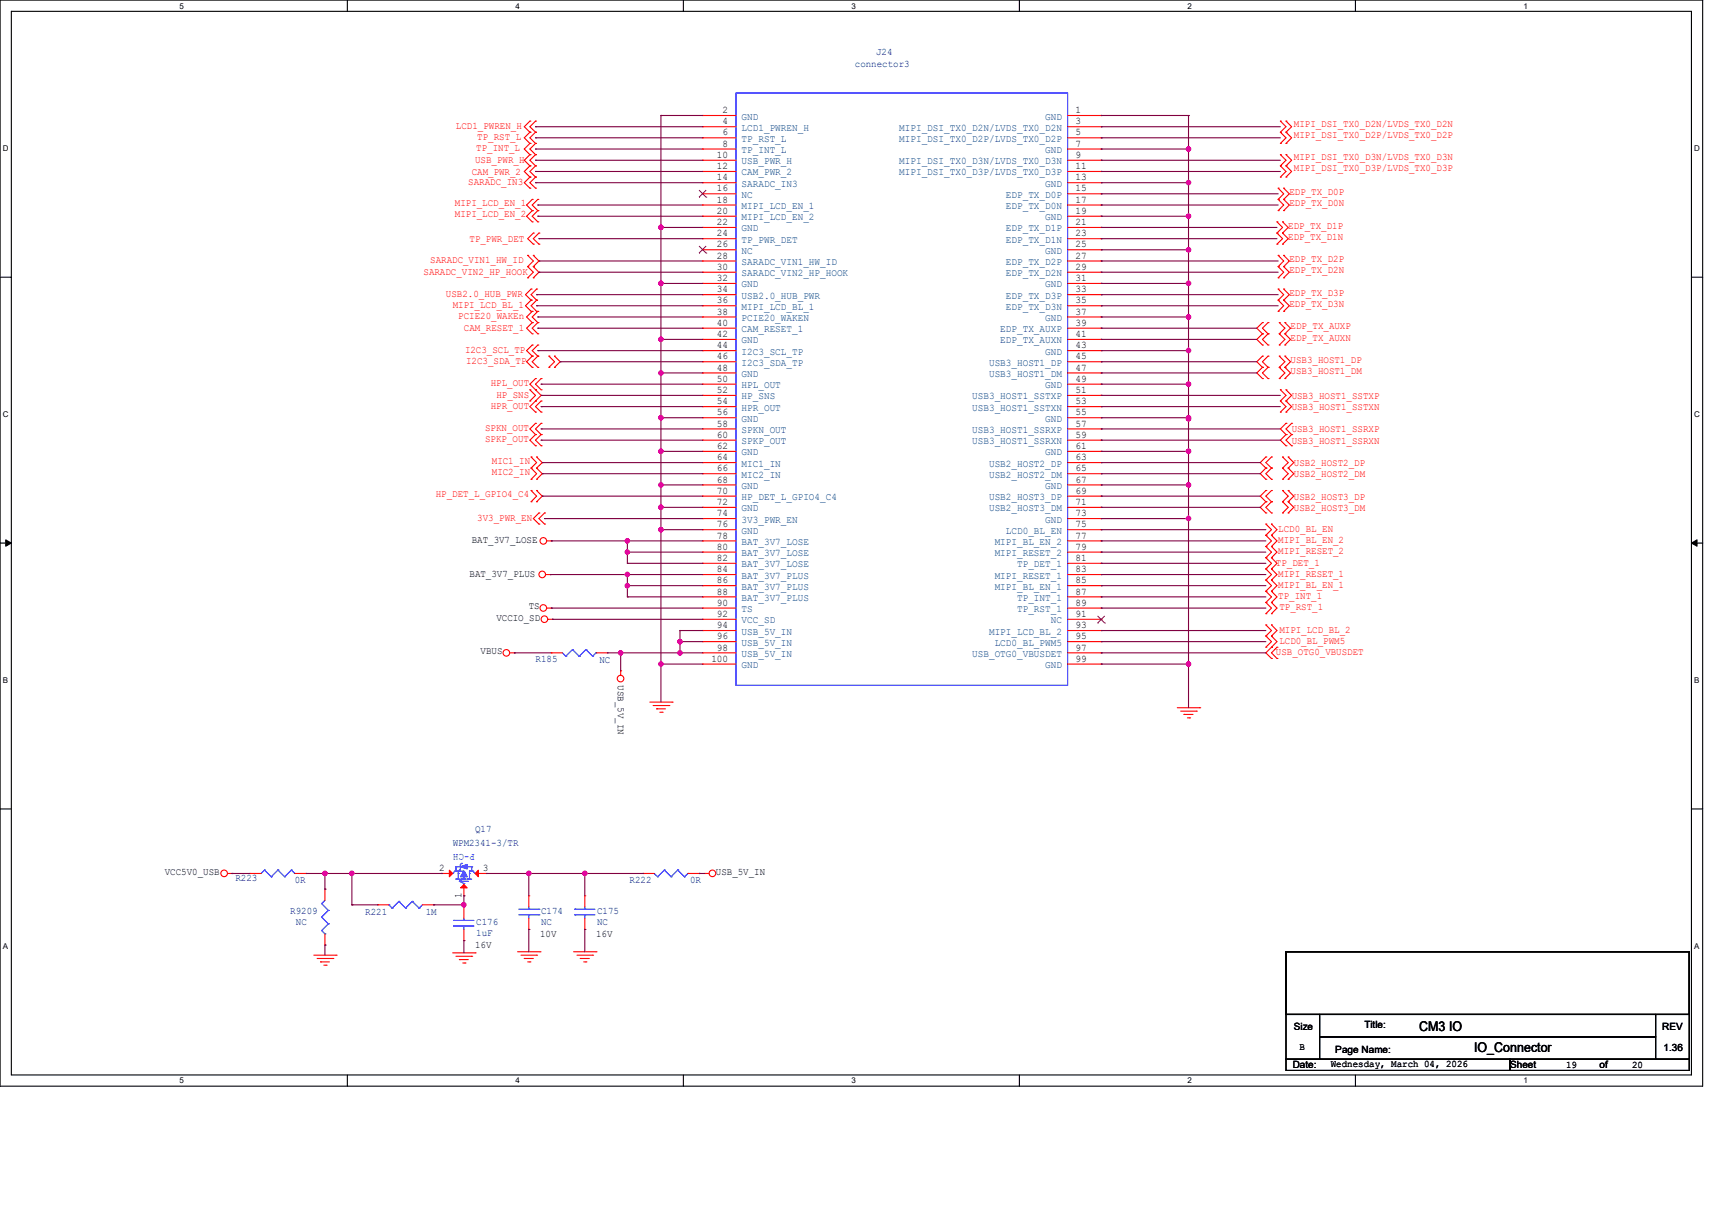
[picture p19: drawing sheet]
<svg xmlns="http://www.w3.org/2000/svg" width="594mm" height="420mm" viewBox="0 0 594 420" stroke-linecap="round" stroke-linejoin="round" font-family="sans-serif">
<defs><g id="words">
<g font-size="4.7">
<text x="492.4" y="357.9">CM3 IO</text>
<text x="511.5" y="365.3">IO_Connector</text>
</g>
<g font-size="3.5" fill="#000080">
<text x="296.6" y="23.4">connector3</text>
<text x="304" y="19.1">J24</text>
<text x="185.8" y="229.7">R185</text>
<text x="208" y="230.2">NC</text>
<text x="157.1" y="293.5">WPM2341-3/TR</text>
<text x="164.9" y="288.8">Q17</text>
<text x="81.7" y="305.9">R223</text>
<text x="102.3" y="306.3">0R</text>
<text x="218.5" y="306.3">R222</text>
<text x="239.5" y="306.3">0R</text>
<text x="100.7" y="317.2">R9209</text>
<text x="126.8" y="317.6">R221</text>
<text x="147.8" y="317.6">1M</text>
<text x="187.8" y="317.2">C174</text>
<text x="207.2" y="317.2">C175</text>
<text x="102.7" y="321.1">NC</text>
<text x="165.2" y="321.1">C176</text>
<text x="187.8" y="321.1">NC</text>
<text x="207.2" y="321.1">NC</text>
<text x="165.2" y="325">1uF</text>
</g>
<g font-size="3.5">
<text x="250.7" y="39.3">2</text>
<text x="373.1" y="39.3">1</text>
<text x="250.7" y="43.2">4</text>
<text x="250.7" y="47">6</text>
<text x="373.1" y="43.2">3</text>
<text x="373.1" y="47">5</text>
<text x="250.7" y="50.9">8</text>
<text x="373.1" y="50.9">7</text>
<text x="248.8" y="54.8">10</text>
<text x="248.8" y="58.7">12</text>
<text x="373.1" y="54.8">9</text>
<text x="373.1" y="58.7">11</text>
<text x="248.8" y="62.6">14</text>
<text x="373.1" y="62.6">13</text>
<text x="248.8" y="66.5">16</text>
<text x="248.8" y="70.4">18</text>
<text x="373.1" y="66.5">15</text>
<text x="373.1" y="70.4">17</text>
<text x="248.8" y="74.3">20</text>
<text x="373.1" y="74.3">19</text>
<text x="248.8" y="78.1">22</text>
<text x="248.8" y="82">24</text>
<text x="373.1" y="78.1">21</text>
<text x="373.1" y="82">23</text>
<text x="248.8" y="85.9">26</text>
<text x="248.8" y="89.8">28</text>
<text x="373.1" y="85.9">25</text>
<text x="373.1" y="89.8">27</text>
<text x="248.8" y="93.7">30</text>
<text x="373.1" y="93.7">29</text>
<text x="248.8" y="97.6">32</text>
<text x="248.8" y="101.5">34</text>
<text x="373.1" y="97.6">31</text>
<text x="373.1" y="101.5">33</text>
<text x="248.8" y="105.3">36</text>
<text x="373.1" y="105.3">35</text>
<text x="248.8" y="109.2">38</text>
<text x="248.8" y="113.1">40</text>
<text x="373.1" y="109.2">37</text>
<text x="373.1" y="113.1">39</text>
<text x="248.8" y="117">42</text>
<text x="373.1" y="117">41</text>
<text x="248.8" y="120.9">44</text>
<text x="248.8" y="124.8">46</text>
<text x="373.1" y="120.9">43</text>
<text x="373.1" y="124.8">45</text>
<text x="248.8" y="128.6">48</text>
<text x="373.1" y="128.6">47</text>
<text x="248.8" y="132.5">50</text>
<text x="248.8" y="136.4">52</text>
<text x="373.1" y="132.5">49</text>
<text x="373.1" y="136.4">51</text>
<text x="248.8" y="140.3">54</text>
<text x="373.1" y="140.3">53</text>
<text x="248.8" y="144.2">56</text>
<text x="248.8" y="148.1">58</text>
<text x="373.1" y="144.2">55</text>
<text x="373.1" y="148.1">57</text>
<text x="248.8" y="152">60</text>
<text x="248.8" y="155.9">62</text>
<text x="373.1" y="152">59</text>
<text x="373.1" y="155.9">61</text>
<text x="248.8" y="159.8">64</text>
<text x="373.1" y="159.8">63</text>
<text x="248.8" y="163.6">66</text>
<text x="248.8" y="167.5">68</text>
<text x="373.1" y="163.6">65</text>
<text x="373.1" y="167.5">67</text>
<text x="248.8" y="171.4">70</text>
<text x="373.1" y="171.4">69</text>
<text x="248.8" y="175.3">72</text>
<text x="248.8" y="179.2">74</text>
<text x="373.1" y="175.3">71</text>
<text x="373.1" y="179.2">73</text>
<text x="248.8" y="183">76</text>
<text x="373.1" y="183">75</text>
<text x="163.7" y="188.6">BAT_3V7_LOSE</text>
<text x="248.8" y="186.9">78</text>
<text x="248.8" y="190.8">80</text>
<text x="373.1" y="186.9">77</text>
<text x="373.1" y="190.8">79</text>
<text x="248.8" y="194.7">82</text>
<text x="373.1" y="194.7">81</text>
<text x="162.9" y="200.2">BAT_3V7_PLUS</text>
<text x="248.8" y="198.6">84</text>
<text x="248.8" y="202.5">86</text>
<text x="373.1" y="198.6">83</text>
<text x="373.1" y="202.5">85</text>
<text x="248.8" y="206.4">88</text>
<text x="373.1" y="206.4">87</text>
<text x="172.2" y="215.4">VCCIO_SD</text>
<text x="183.5" y="211.5">TS</text>
<text x="248.8" y="210.3">90</text>
<text x="248.8" y="214.2">92</text>
<text x="373.1" y="210.3">89</text>
<text x="373.1" y="214.2">91</text>
<text x="248.8" y="218.1">94</text>
<text x="248.8" y="221.9">96</text>
<text x="373.1" y="218.1">93</text>
<text x="373.1" y="221.9">95</text>
<text x="166.8" y="227">VBUS</text>
<text x="248.8" y="225.8">98</text>
<text x="373.1" y="225.8">97</text>
<text x="246.8" y="229.7">100</text>
<text x="373.1" y="229.7">99</text>
<text x="214.3" y="237.9" transform="rotate(90 214.3 237.9)">USB_5V_IN</text>
<text x="57.2" y="303.6">VCC5V0_USB</text>
<text x="152.4" y="302.4">2</text>
<text x="167.6" y="302.4">3</text>
<text x="248.4" y="303.6">USB_5V_IN</text>
<text x="160.1" y="311.7" transform="rotate(-90 160.1 311.7)">1</text>
<text x="164.9" y="329.2">16V</text>
<text x="187.4" y="325.4">10V</text>
<text x="206.8" y="325.4">16V</text>
<text x="448.9" y="357.5">Size</text>
<text x="473.4" y="356.8">Title:</text>
<text x="576.8" y="357.5">REV</text>
<text x="450.9" y="364.6">B</text>
<text x="463.3" y="365.3">Page Name:</text>
<text x="577.2" y="365">1.36</text>
<text x="448.5" y="370.8">Date:</text>
<text x="461.8" y="370.4">Wednesday, March 04, 2026</text>
<text x="523.9" y="370.8">Sheet</text>
<text x="543.4" y="370.8">19</text>
<text x="555" y="370.8">of</text>
<text x="566.3" y="370.8">20</text>
</g>
<g font-size="3.5" fill="#004080">
<text x="257.3" y="41.5">GND</text>
<text x="362.6" y="41.5">GND</text>
<text x="257.3" y="45.4">LCD1_PWREN_H</text>
<text x="312" y="45.4">MIPI_DSI_TX0_D2N/LVDS_TX0_D2N</text>
<text x="257.3" y="49.2">TP_RST_L</text>
<text x="257.3" y="53.1">TP_INT_L</text>
<text x="312" y="49.2">MIPI_DSI_TX0_D2P/LVDS_TX0_D2P</text>
<text x="362.6" y="53.1">GND</text>
<text x="257.3" y="57">USB_PWR_H</text>
<text x="312" y="57">MIPI_DSI_TX0_D3N/LVDS_TX0_D3N</text>
<text x="257.3" y="60.9">CAM_PWR_2</text>
<text x="257.3" y="64.8">SARADC_IN3</text>
<text x="312" y="60.9">MIPI_DSI_TX0_D3P/LVDS_TX0_D3P</text>
<text x="362.6" y="64.8">GND</text>
<text x="257.3" y="68.7">NC</text>
<text x="349" y="68.7">EDP_TX_D0P</text>
<text x="257.3" y="72.6">MIPI_LCD_EN_1</text>
<text x="257.3" y="76.5">MIPI_LCD_EN_2</text>
<text x="349" y="72.6">EDP_TX_D0N</text>
<text x="362.6" y="76.5">GND</text>
<text x="257.3" y="80.3">GND</text>
<text x="349" y="80.3">EDP_TX_D1P</text>
<text x="257.3" y="84.2">TP_PWR_DET</text>
<text x="257.3" y="88.1">NC</text>
<text x="349" y="84.2">EDP_TX_D1N</text>
<text x="362.6" y="88.1">GND</text>
<text x="257.3" y="92">SARADC_VIN1_HW_ID</text>
<text x="257.3" y="95.9">SARADC_VIN2_HP_HOOK</text>
<text x="349" y="92">EDP_TX_D2P</text>
<text x="349" y="95.9">EDP_TX_D2N</text>
<text x="257.3" y="99.8">GND</text>
<text x="362.6" y="99.8">GND</text>
<text x="257.3" y="103.7">USB2.0_HUB_PWR</text>
<text x="257.3" y="107.5">MIPI_LCD_BL_1</text>
<text x="349" y="103.7">EDP_TX_D3P</text>
<text x="349" y="107.5">EDP_TX_D3N</text>
<text x="257.3" y="111.4">PCIE20_WAKEN</text>
<text x="362.6" y="111.4">GND</text>
<text x="257.3" y="115.3">CAM_RESET_1</text>
<text x="257.3" y="119.2">GND</text>
<text x="347.1" y="115.3">EDP_TX_AUXP</text>
<text x="347.1" y="119.2">EDP_TX_AUXN</text>
<text x="257.3" y="123.1">I2C3_SCL_TP</text>
<text x="362.6" y="123.1">GND</text>
<text x="257.3" y="127">I2C3_SDA_TP</text>
<text x="257.3" y="130.9">GND</text>
<text x="343.2" y="127">USB3_HOST1_DP</text>
<text x="343.2" y="130.9">USB3_HOST1_DM</text>
<text x="257.3" y="134.7">HPL_OUT</text>
<text x="362.6" y="134.7">GND</text>
<text x="257.3" y="138.6">HP_SNS</text>
<text x="257.3" y="142.5">HPR_OUT</text>
<text x="337.3" y="138.6">USB3_HOST1_SSTXP</text>
<text x="337.3" y="142.5">USB3_HOST1_SSTXN</text>
<text x="257.3" y="146.4">GND</text>
<text x="362.6" y="146.4">GND</text>
<text x="257.3" y="150.3">SPKN_OUT</text>
<text x="257.3" y="154.2">SPKP_OUT</text>
<text x="337.3" y="150.3">USB3_HOST1_SSRXP</text>
<text x="337.3" y="154.2">USB3_HOST1_SSRXN</text>
<text x="257.3" y="158.1">GND</text>
<text x="257.3" y="162">MIC1_IN</text>
<text x="343.2" y="162">USB2_HOST2_DP</text>
<text x="362.6" y="158.1">GND</text>
<text x="257.3" y="165.8">MIC2_IN</text>
<text x="343.2" y="165.8">USB2_HOST2_DM</text>
<text x="257.3" y="169.7">GND</text>
<text x="257.3" y="173.6">HP_DET_L_GPIO4_C4</text>
<text x="343.2" y="173.6">USB2_HOST3_DP</text>
<text x="362.6" y="169.7">GND</text>
<text x="257.3" y="177.5">GND</text>
<text x="343.2" y="177.5">USB2_HOST3_DM</text>
<text x="257.3" y="181.4">3V3_PWR_EN</text>
<text x="257.3" y="185.3">GND</text>
<text x="349" y="185.3">LCD0_BL_EN</text>
<text x="362.6" y="181.4">GND</text>
<text x="257.3" y="189.1">BAT_3V7_LOSE</text>
<text x="345.1" y="189.1">MIPI_BL_EN_2</text>
<text x="257.3" y="193">BAT_3V7_LOSE</text>
<text x="257.3" y="196.9">BAT_3V7_LOSE</text>
<text x="345.1" y="193">MIPI_RESET_2</text>
<text x="352.9" y="196.9">TP_DET_1</text>
<text x="257.3" y="200.8">BAT_3V7_PLUS</text>
<text x="345.1" y="200.8">MIPI_RESET_1</text>
<text x="257.3" y="204.7">BAT_3V7_PLUS</text>
<text x="257.3" y="208.6">BAT_3V7_PLUS</text>
<text x="345.1" y="204.7">MIPI_BL_EN_1</text>
<text x="352.9" y="208.6">TP_INT_1</text>
<text x="257.3" y="212.5">TS</text>
<text x="352.9" y="212.5">TP_RST_1</text>
<text x="257.3" y="216.4">VCC_SD</text>
<text x="257.3" y="220.3">USB_5V_IN</text>
<text x="343.2" y="220.3">MIPI_LCD_BL_2</text>
<text x="364.6" y="216.4">NC</text>
<text x="257.3" y="224.1">USB_5V_IN</text>
<text x="345.1" y="224.1">LCD0_BL_PWM5</text>
<text x="257.3" y="231.9">GND</text>
<text x="257.3" y="228">USB_5V_IN</text>
<text x="337.3" y="228">USB_OTG0_VBUSDET</text>
<text x="362.6" y="231.9">GND</text>
</g>
<g font-size="3.5" fill="#f00">
<text x="158.2" y="44.8">LCD1_PWREN_H</text>
<text x="448.9" y="47.9">MIPI_DSI_TX0_D2P/LVDS_TX0_D2P</text>
<text x="448.9" y="44">MIPI_DSI_TX0_D2N/LVDS_TX0_D2N</text>
<text x="165.2" y="52.5">TP_INT_L</text>
<text x="165.6" y="48.6">TP_RST_L</text>
<text x="164.9" y="56.4">USB_PWR_H</text>
<text x="448.9" y="59.5">MIPI_DSI_TX0_D3P/LVDS_TX0_D3P</text>
<text x="448.9" y="55.7">MIPI_DSI_TX0_D3N/LVDS_TX0_D3N</text>
<text x="162.5" y="64.2">SARADC_IN3</text>
<text x="163.7" y="60.7">CAM_PWR_2</text>
<text x="157.8" y="71.6">MIPI_LCD_EN_1</text>
<text x="447.4" y="67.7">EDP_TX_D0P</text>
<text x="447.4" y="71.6">EDP_TX_D0N</text>
<text x="157.8" y="75.5">MIPI_LCD_EN_2</text>
<text x="447" y="79.4">EDP_TX_D1P</text>
<text x="447" y="83.2">EDP_TX_D1N</text>
<text x="162.9" y="84">TP_PWR_DET</text>
<text x="146.9" y="95.3">SARADC_VIN2_HP_HOOK</text>
<text x="149.3" y="91.4">SARADC_VIN1_HW_ID</text>
<text x="447.4" y="91">EDP_TX_D2P</text>
<text x="447.4" y="94.9">EDP_TX_D2N</text>
<text x="154.7" y="103.1">USB2.0_HUB_PWR</text>
<text x="157.1" y="106.9">MIPI_LCD_BL_1</text>
<text x="447.4" y="102.7">EDP_TX_D3P</text>
<text x="447.4" y="106.6">EDP_TX_D3N</text>
<text x="159" y="110.8">PCIE20_WAKEn</text>
<text x="161" y="114.7">CAM_RESET_1</text>
<text x="447.8" y="114.3">EDP_TX_AUXP</text>
<text x="447.8" y="118.2">EDP_TX_AUXN</text>
<text x="161.3" y="122.5">I2C3_SCL_TP</text>
<text x="447.8" y="126">USB3_HOST1_DP</text>
<text x="161.7" y="126.4">I2C3_SDA_TP</text>
<text x="447.8" y="129.9">USB3_HOST1_DM</text>
<text x="170.3" y="134.2">HPL_OUT</text>
<text x="170.3" y="141.9">HPR_OUT</text>
<text x="172.2" y="138">HP_SNS</text>
<text x="448.2" y="138.4">USB3_HOST1_SSTXP</text>
<text x="448.2" y="142.3">USB3_HOST1_SSTXN</text>
<text x="168.3" y="149.7">SPKN_OUT</text>
<text x="168.3" y="153.6">SPKP_OUT</text>
<text x="448.2" y="150.1">USB3_HOST1_SSRXP</text>
<text x="448.2" y="154">USB3_HOST1_SSRXN</text>
<text x="170.7" y="161">MIC1_IN</text>
<text x="448.9" y="161.8">USB2_HOST2_DP</text>
<text x="170.7" y="164.8">MIC2_IN</text>
<text x="448.9" y="165.7">USB2_HOST2_DM</text>
<text x="151.2" y="172.6">HP_DET_L_GPIO4_C4</text>
<text x="448.9" y="173.4">USB2_HOST3_DP</text>
<text x="448.9" y="177.3">USB2_HOST3_DM</text>
<text x="165.6" y="180.8">3V3_PWR_EN</text>
<text x="443.5" y="184.7">LCD0_BL_EN</text>
<text x="443.5" y="188.6">MIPI_BL_EN_2</text>
<text x="442.7" y="196.3">TP_DET_1</text>
<text x="443.5" y="192.4">MIPI_RESET_2</text>
<text x="443.5" y="200.2">MIPI_RESET_1</text>
<text x="443.5" y="204.1">MIPI_BL_EN_1</text>
<text x="443.5" y="208">TP_INT_1</text>
<text x="443.9" y="211.9">TP_RST_1</text>
<text x="443.9" y="219.7">MIPI_LCD_BL_2</text>
<text x="442.7" y="227.4">USB_OTG0_VBUSDET</text>
<text x="443.9" y="223.5">LCD0_BL_PWM5</text>
</g>
<text font-size="3.5" fill="#00f" x="164.9" y="296.4" transform="rotate(-180 164.9 296.4)">P-CH</text>
<g font-size="2.8">
<text x="62.2" y="3">5</text>
<text x="178.8" y="3">4</text>
<text x="295.4" y="3">3</text>
<text x="412" y="3">2</text>
<text x="528.6" y="3">1</text>
<text x="1" y="52.6">D</text>
<text x="587.8" y="52.6">D</text>
<text x="1" y="144.9">C</text>
<text x="587.8" y="144.9">C</text>
<text x="1" y="237.2">B</text>
<text x="587.8" y="237.2">B</text>
<text x="1" y="329.4">A</text>
<text x="587.8" y="329.4">A</text>
<text x="62.2" y="376">5</text>
<text x="178.8" y="376">4</text>
<text x="295.4" y="376">3</text>
<text x="412" y="376">2</text>
<text x="528.6" y="376">1</text>
</g>
</g></defs>
<path d="M0 0h590.8v377h-590.8zM3.9 3.9h583v369.2h-583z" fill="none" stroke="#000" stroke-width=".38"/>
<g fill="#fff">
<path d="M62.2 .5h1.6v3.1h-1.6z"/>
<path d="M62.2 373.5h1.6v3.1h-1.6z"/>
</g>
<path d="M120.5 0v3.9M120.5 373.1v3.9" fill="none" stroke="#000" stroke-width=".38"/>
<g fill="#fff">
<path d="M178.8 .5h1.5v3.1h-1.5z"/>
<path d="M178.8 373.5h1.5v3.1h-1.5z"/>
</g>
<path d="M237.1 0v3.9M237.1 373.1v3.9" fill="none" stroke="#000" stroke-width=".38"/>
<g fill="#fff">
<path d="M295.4 .5h1.5v3.1h-1.5z"/>
<path d="M295.4 373.5h1.5v3.1h-1.5z"/>
</g>
<path d="M353.7 0v3.9M353.7 373.1v3.9" fill="none" stroke="#000" stroke-width=".38"/>
<g fill="#fff">
<path d="M412 .5h1.5v3.1h-1.5z"/>
<path d="M412 373.5h1.5v3.1h-1.5z"/>
</g>
<path d="M470.3 0v3.9M470.3 373.1v3.9" fill="none" stroke="#000" stroke-width=".38"/>
<g fill="#fff">
<path d="M528.6 .5h1.5v3.1h-1.5z"/>
<path d="M528.6 373.5h1.5v3.1h-1.5z"/>
<path d="M1 50.1h2v3.1h-2z"/>
<path d="M587.8 50.1h2v3.1h-2z"/>
<path d="M1 142.4h2v3.1h-2z"/>
<path d="M587.8 142.4h2v3.1h-2z"/>
</g>
<path d="M0 96.2h3.9M586.9 96.2h3.9" fill="none" stroke="#000" stroke-width=".38"/>
<g fill="#fff">
<path d="M1 234.7h1.8v3h-1.8z"/>
<path d="M587.8 234.7h1.9v3h-1.9z"/>
</g>
<path d="M0 188.5h3.9M586.9 188.5h3.9" fill="none" stroke="#000" stroke-width=".38"/>
<path d="M2 187.4l1.9 1.1-1.9 1.1zM586.9 188.5l1.9-1.1v2.2z" fill="#000" stroke="#000" stroke-width=".35"/>
<g fill="#fff">
<path d="M1 326.9h1.8v3.1h-1.8z"/>
<path d="M587.8 326.9h1.9v3.1h-1.9z"/>
</g>
<path d="M0 280.8h3.9M586.9 280.8h3.9" fill="none" stroke="#000" stroke-width=".38"/>
<path d="M225.5 243.7h7.7" fill="none" stroke="#f00" stroke-width=".38"/>
<circle cx="233.2" cy="243.7" r=".19" fill="#f00"/>
<path d="M226.6 244.9h5.5" fill="none" stroke="#f00" stroke-width=".38"/>
<circle cx="232.1" cy="244.9" r=".19" fill="#f00"/>
<path d="M227.8 246h3.1" fill="none" stroke="#f00" stroke-width=".38"/>
<circle cx="227.8" cy="246" r=".19" fill="#f00"/>
<path d="M228.9 247.2h.8" fill="none" stroke="#f00" stroke-width=".38"/>
<circle cx="229.7" cy="247.2" r=".19" fill="#f00"/>
<path d="M408.5 245.7h7.8" fill="none" stroke="#f00" stroke-width=".38"/>
<circle cx="416.3" cy="245.7" r=".19" fill="#f00"/>
<path d="M409.7 246.8h5.4" fill="none" stroke="#f00" stroke-width=".38"/>
<circle cx="415.1" cy="246.8" r=".19" fill="#f00"/>
<path d="M410.8 248h3.1" fill="none" stroke="#f00" stroke-width=".38"/>
<circle cx="410.8" cy="248" r=".19" fill="#f00"/>
<path d="M412 249.2h.7" fill="none" stroke="#f00" stroke-width=".38"/>
<circle cx="412.7" cy="249.2" r=".19" fill="#f00"/>
<path d="M176.9 226.6h1.5" fill="none" stroke="#f00" stroke-width=".38"/>
<circle cx="178.4" cy="226.6" r=".19" fill="#f00"/>
<g fill="none" stroke="#f00" stroke-width=".38">
<path d="M215.3 232.8v1.6"/>
<circle cx="175.7" cy="226.6" r="1.14"/>
</g>
<circle cx="215.3" cy="232.8" r=".19" fill="#f00"/>
<g fill="none" stroke="#f00" stroke-width=".38">
<path d="M189.7 211.1h1.6"/>
<circle cx="215.3" cy="235.5" r="1.14"/>
</g>
<circle cx="191.3" cy="211.1" r=".19" fill="#f00"/>
<g fill="none" stroke="#f00" stroke-width=".38">
<path d="M189.7 187.7h1.6"/>
<circle cx="188.5" cy="211" r="1.14"/>
</g>
<circle cx="191.3" cy="187.7" r=".19" fill="#f00"/>
<g fill="none" stroke="#f00" stroke-width=".38">
<path d="M190.1 215h1.5"/>
<circle cx="188.5" cy="187.7" r="1.14"/>
</g>
<circle cx="191.6" cy="215" r=".19" fill="#f00"/>
<g fill="none" stroke="#f00" stroke-width=".38">
<path d="M189.3 199.4h1.6"/>
<circle cx="188.9" cy="214.9" r="1.14"/>
</g>
<circle cx="190.9" cy="199.4" r=".19" fill="#f00"/>
<g fill="none" stroke="#f00" stroke-width=".38">
<path d="M244.5 303.2h1.5"/>
<circle cx="188.1" cy="199.4" r="1.14"/>
</g>
<circle cx="244.5" cy="303.2" r=".19" fill="#f00"/>
<g fill="none" stroke="#f00" stroke-width=".38">
<path d="M199 330.4h7.8"/>
<circle cx="247.2" cy="303.1" r="1.14"/>
</g>
<circle cx="206.8" cy="330.4" r=".19" fill="#f00"/>
<path d="M200.2 331.6h5.4" fill="none" stroke="#f00" stroke-width=".38"/>
<circle cx="205.6" cy="331.6" r=".19" fill="#f00"/>
<path d="M201.3 332.7h3.2" fill="none" stroke="#f00" stroke-width=".38"/>
<circle cx="201.3" cy="332.7" r=".19" fill="#f00"/>
<path d="M202.5 333.9h.8" fill="none" stroke="#f00" stroke-width=".38"/>
<circle cx="203.3" cy="333.9" r=".19" fill="#f00"/>
<path d="M179.6 330.4h7.8" fill="none" stroke="#f00" stroke-width=".38"/>
<circle cx="187.4" cy="330.4" r=".19" fill="#f00"/>
<path d="M180.8 331.6h5.4" fill="none" stroke="#f00" stroke-width=".38"/>
<circle cx="186.2" cy="331.6" r=".19" fill="#f00"/>
<path d="M181.9 332.7h3.1" fill="none" stroke="#f00" stroke-width=".38"/>
<circle cx="181.9" cy="332.7" r=".19" fill="#f00"/>
<path d="M183.1 333.9h.8" fill="none" stroke="#f00" stroke-width=".38"/>
<circle cx="183.9" cy="333.9" r=".19" fill="#f00"/>
<path d="M157.1 330.8h7.7" fill="none" stroke="#f00" stroke-width=".38"/>
<circle cx="164.8" cy="330.8" r=".19" fill="#f00"/>
<path d="M158.2 331.9h5.5" fill="none" stroke="#f00" stroke-width=".38"/>
<circle cx="163.7" cy="331.9" r=".19" fill="#f00"/>
<path d="M159.4 333.1h3.1" fill="none" stroke="#f00" stroke-width=".38"/>
<circle cx="159.4" cy="333.1" r=".19" fill="#f00"/>
<path d="M160.6 334.3h.7" fill="none" stroke="#f00" stroke-width=".38"/>
<circle cx="161.3" cy="334.3" r=".19" fill="#f00"/>
<path d="M79 303.2h1.5" fill="none" stroke="#f00" stroke-width=".38"/>
<circle cx="80.5" cy="303.2" r=".19" fill="#f00"/>
<g fill="none" stroke="#f00" stroke-width=".38">
<path d="M108.9 331.6h7.7"/>
<circle cx="77.8" cy="303.1" r="1.14"/>
</g>
<circle cx="116.6" cy="331.6" r=".19" fill="#f00"/>
<path d="M110 332.7h5.5" fill="none" stroke="#f00" stroke-width=".38"/>
<circle cx="115.5" cy="332.7" r=".19" fill="#f00"/>
<path d="M111.2 333.9h3.1" fill="none" stroke="#f00" stroke-width=".38"/>
<circle cx="111.2" cy="333.9" r=".19" fill="#f00"/>
<path d="M112.4 335h.8" fill="none" stroke="#f00" stroke-width=".38"/>
<circle cx="113.2" cy="335" r=".19" fill="#f00"/>
<path d="M441.2 224.7l-2 1.9" fill="none" stroke="#f00" stroke-width=".38"/>
<circle cx="441.2" cy="224.7" r=".19" fill="#f00"/>
<path d="M439.2 226.6l2 2" fill="none" stroke="#f00" stroke-width=".38"/>
<circle cx="441.2" cy="228.6" r=".19" fill="#f00"/>
<path d="M441.2 226.6l1.9 2" fill="none" stroke="#f00" stroke-width=".38"/>
<circle cx="443.1" cy="228.6" r=".19" fill="#f00"/>
<path d="M443.1 224.7l-1.9 1.9" fill="none" stroke="#f00" stroke-width=".38"/>
<circle cx="443.1" cy="224.7" r=".19" fill="#f00"/>
<path d="M446.2 45.9l1.9 1.9" fill="none" stroke="#f00" stroke-width=".38"/>
<circle cx="446.2" cy="45.9" r=".19" fill="#f00"/>
<path d="M448.1 47.8l-1.9 2" fill="none" stroke="#f00" stroke-width=".38"/>
<circle cx="446.2" cy="49.8" r=".19" fill="#f00"/>
<path d="M444.2 45.9l2 1.9" fill="none" stroke="#f00" stroke-width=".38"/>
<circle cx="444.2" cy="45.9" r=".19" fill="#f00"/>
<path d="M446.2 47.8l-2 2" fill="none" stroke="#f00" stroke-width=".38"/>
<circle cx="444.2" cy="49.8" r=".19" fill="#f00"/>
<path d="M446.2 42l1.9 2" fill="none" stroke="#f00" stroke-width=".38"/>
<circle cx="446.2" cy="42" r=".19" fill="#f00"/>
<path d="M448.1 44l-1.9 1.9" fill="none" stroke="#f00" stroke-width=".38"/>
<circle cx="446.2" cy="45.9" r=".19" fill="#f00"/>
<path d="M444.2 42l2 2" fill="none" stroke="#f00" stroke-width=".38"/>
<circle cx="444.2" cy="42" r=".19" fill="#f00"/>
<path d="M446.2 44l-2 1.9" fill="none" stroke="#f00" stroke-width=".38"/>
<circle cx="444.2" cy="45.9" r=".19" fill="#f00"/>
<path d="M446.2 57.6l1.9 1.9" fill="none" stroke="#f00" stroke-width=".38"/>
<circle cx="446.2" cy="57.6" r=".19" fill="#f00"/>
<path d="M448.1 59.5l-1.9 2" fill="none" stroke="#f00" stroke-width=".38"/>
<circle cx="446.2" cy="61.5" r=".19" fill="#f00"/>
<path d="M444.2 57.6l2 1.9" fill="none" stroke="#f00" stroke-width=".38"/>
<circle cx="444.2" cy="57.6" r=".19" fill="#f00"/>
<path d="M446.2 59.5l-2 2" fill="none" stroke="#f00" stroke-width=".38"/>
<circle cx="444.2" cy="61.5" r=".19" fill="#f00"/>
<path d="M446.2 53.7l1.9 1.9" fill="none" stroke="#f00" stroke-width=".38"/>
<circle cx="446.2" cy="53.7" r=".19" fill="#f00"/>
<path d="M448.1 55.6l-1.9 2" fill="none" stroke="#f00" stroke-width=".38"/>
<circle cx="446.2" cy="57.6" r=".19" fill="#f00"/>
<path d="M444.2 53.7l2 1.9" fill="none" stroke="#f00" stroke-width=".38"/>
<circle cx="444.2" cy="53.7" r=".19" fill="#f00"/>
<path d="M446.2 55.6l-2 2" fill="none" stroke="#f00" stroke-width=".38"/>
<circle cx="444.2" cy="57.6" r=".19" fill="#f00"/>
<path d="M438 123.6l-1.9 2" fill="none" stroke="#f00" stroke-width=".38"/>
<circle cx="438" cy="123.6" r=".19" fill="#f00"/>
<path d="M436.1 125.6l1.9 1.9" fill="none" stroke="#f00" stroke-width=".38"/>
<circle cx="438" cy="127.5" r=".19" fill="#f00"/>
<path d="M438 125.6l2 1.9" fill="none" stroke="#f00" stroke-width=".38"/>
<circle cx="440" cy="127.5" r=".19" fill="#f00"/>
<path d="M440 123.6l-2 2" fill="none" stroke="#f00" stroke-width=".38"/>
<circle cx="440" cy="123.6" r=".19" fill="#f00"/>
<path d="M447.8 125.6l-2 1.9" fill="none" stroke="#f00" stroke-width=".38"/>
<circle cx="445.8" cy="127.5" r=".19" fill="#f00"/>
<path d="M445.8 123.6l2 2" fill="none" stroke="#f00" stroke-width=".38"/>
<circle cx="445.8" cy="123.6" r=".19" fill="#f00"/>
<path d="M445.8 125.6l-1.9 1.9" fill="none" stroke="#f00" stroke-width=".38"/>
<circle cx="443.9" cy="127.5" r=".19" fill="#f00"/>
<path d="M443.9 123.6l1.9 2" fill="none" stroke="#f00" stroke-width=".38"/>
<circle cx="443.9" cy="123.6" r=".19" fill="#f00"/>
<path d="M448.1 137.2l-1.9 2" fill="none" stroke="#f00" stroke-width=".38"/>
<circle cx="446.2" cy="139.2" r=".19" fill="#f00"/>
<path d="M446.2 135.3l1.9 1.9" fill="none" stroke="#f00" stroke-width=".38"/>
<circle cx="446.2" cy="135.3" r=".19" fill="#f00"/>
<path d="M446.2 137.2l-2 2" fill="none" stroke="#f00" stroke-width=".38"/>
<circle cx="444.2" cy="139.2" r=".19" fill="#f00"/>
<path d="M444.2 135.3l2 1.9" fill="none" stroke="#f00" stroke-width=".38"/>
<circle cx="444.2" cy="135.3" r=".19" fill="#f00"/>
<path d="M448.1 141.1l-1.9 1.9" fill="none" stroke="#f00" stroke-width=".38"/>
<circle cx="446.2" cy="143" r=".19" fill="#f00"/>
<path d="M446.2 139.2l1.9 1.9" fill="none" stroke="#f00" stroke-width=".38"/>
<circle cx="446.2" cy="139.2" r=".19" fill="#f00"/>
<path d="M446.2 141.1l-2 1.9" fill="none" stroke="#f00" stroke-width=".38"/>
<circle cx="444.2" cy="143" r=".19" fill="#f00"/>
<path d="M444.2 139.2l2 1.9" fill="none" stroke="#f00" stroke-width=".38"/>
<circle cx="444.2" cy="139.2" r=".19" fill="#f00"/>
<path d="M438 127.5l-1.9 2" fill="none" stroke="#f00" stroke-width=".38"/>
<circle cx="438" cy="127.5" r=".19" fill="#f00"/>
<path d="M436.1 129.5l1.9 1.9" fill="none" stroke="#f00" stroke-width=".38"/>
<circle cx="438" cy="131.4" r=".19" fill="#f00"/>
<path d="M438 129.5l2 1.9" fill="none" stroke="#f00" stroke-width=".38"/>
<circle cx="440" cy="131.4" r=".19" fill="#f00"/>
<path d="M440 127.5l-2 2" fill="none" stroke="#f00" stroke-width=".38"/>
<circle cx="440" cy="127.5" r=".19" fill="#f00"/>
<path d="M447.8 129.5l-2 1.9" fill="none" stroke="#f00" stroke-width=".38"/>
<circle cx="445.8" cy="131.4" r=".19" fill="#f00"/>
<path d="M445.8 127.5l2 2" fill="none" stroke="#f00" stroke-width=".38"/>
<circle cx="445.8" cy="127.5" r=".19" fill="#f00"/>
<path d="M445.8 129.5l-1.9 1.9" fill="none" stroke="#f00" stroke-width=".38"/>
<circle cx="443.9" cy="131.4" r=".19" fill="#f00"/>
<path d="M443.9 127.5l1.9 2" fill="none" stroke="#f00" stroke-width=".38"/>
<circle cx="443.9" cy="127.5" r=".19" fill="#f00"/>
<path d="M446.2 146.9l-2 2" fill="none" stroke="#f00" stroke-width=".38"/>
<circle cx="446.2" cy="146.9" r=".19" fill="#f00"/>
<path d="M444.2 148.9l2 1.9" fill="none" stroke="#f00" stroke-width=".38"/>
<circle cx="446.2" cy="150.8" r=".19" fill="#f00"/>
<path d="M446.2 148.9l1.9 1.9" fill="none" stroke="#f00" stroke-width=".38"/>
<circle cx="448.1" cy="150.8" r=".19" fill="#f00"/>
<path d="M448.1 146.9l-1.9 2" fill="none" stroke="#f00" stroke-width=".38"/>
<circle cx="448.1" cy="146.9" r=".19" fill="#f00"/>
<path d="M446.2 150.8l-2 2" fill="none" stroke="#f00" stroke-width=".38"/>
<circle cx="446.2" cy="150.8" r=".19" fill="#f00"/>
<path d="M444.2 152.8l2 1.9" fill="none" stroke="#f00" stroke-width=".38"/>
<circle cx="446.2" cy="154.7" r=".19" fill="#f00"/>
<path d="M446.2 152.8l1.9 1.9" fill="none" stroke="#f00" stroke-width=".38"/>
<circle cx="448.1" cy="154.7" r=".19" fill="#f00"/>
<path d="M448.1 150.8l-1.9 2" fill="none" stroke="#f00" stroke-width=".38"/>
<circle cx="448.1" cy="150.8" r=".19" fill="#f00"/>
<path d="M439.2 158.6l-1.9 2" fill="none" stroke="#f00" stroke-width=".38"/>
<circle cx="439.2" cy="158.6" r=".19" fill="#f00"/>
<path d="M437.3 160.6l1.9 1.9" fill="none" stroke="#f00" stroke-width=".38"/>
<circle cx="439.2" cy="162.5" r=".19" fill="#f00"/>
<path d="M439.2 160.6l2 1.9" fill="none" stroke="#f00" stroke-width=".38"/>
<circle cx="441.2" cy="162.5" r=".19" fill="#f00"/>
<path d="M441.2 158.6l-2 2" fill="none" stroke="#f00" stroke-width=".38"/>
<circle cx="441.2" cy="158.6" r=".19" fill="#f00"/>
<path d="M448.9 160.6l-1.9 1.9" fill="none" stroke="#f00" stroke-width=".38"/>
<circle cx="447" cy="162.5" r=".19" fill="#f00"/>
<path d="M447 158.6l1.9 2" fill="none" stroke="#f00" stroke-width=".38"/>
<circle cx="447" cy="158.6" r=".19" fill="#f00"/>
<path d="M447 160.6l-2 1.9" fill="none" stroke="#f00" stroke-width=".38"/>
<circle cx="445" cy="162.5" r=".19" fill="#f00"/>
<path d="M445 158.6l2 2" fill="none" stroke="#f00" stroke-width=".38"/>
<circle cx="445" cy="158.6" r=".19" fill="#f00"/>
<path d="M439.2 162.5l-1.9 1.9" fill="none" stroke="#f00" stroke-width=".38"/>
<circle cx="439.2" cy="162.5" r=".19" fill="#f00"/>
<path d="M437.3 164.4l1.9 2" fill="none" stroke="#f00" stroke-width=".38"/>
<circle cx="439.2" cy="166.4" r=".19" fill="#f00"/>
<path d="M439.2 164.4l2 2" fill="none" stroke="#f00" stroke-width=".38"/>
<circle cx="441.2" cy="166.4" r=".19" fill="#f00"/>
<path d="M441.2 162.5l-2 1.9" fill="none" stroke="#f00" stroke-width=".38"/>
<circle cx="441.2" cy="162.5" r=".19" fill="#f00"/>
<path d="M448.9 164.4l-1.9 2" fill="none" stroke="#f00" stroke-width=".38"/>
<circle cx="447" cy="166.4" r=".19" fill="#f00"/>
<path d="M447 162.5l1.9 1.9" fill="none" stroke="#f00" stroke-width=".38"/>
<circle cx="447" cy="162.5" r=".19" fill="#f00"/>
<path d="M447 164.4l-2 2" fill="none" stroke="#f00" stroke-width=".38"/>
<circle cx="445" cy="166.4" r=".19" fill="#f00"/>
<path d="M445 162.5l2 1.9" fill="none" stroke="#f00" stroke-width=".38"/>
<circle cx="445" cy="162.5" r=".19" fill="#f00"/>
<path d="M439.2 170.3l-1.9 1.9" fill="none" stroke="#f00" stroke-width=".38"/>
<circle cx="439.2" cy="170.3" r=".19" fill="#f00"/>
<path d="M437.3 172.2l1.9 2" fill="none" stroke="#f00" stroke-width=".38"/>
<circle cx="439.2" cy="174.2" r=".19" fill="#f00"/>
<path d="M439.2 172.2l2 2" fill="none" stroke="#f00" stroke-width=".38"/>
<circle cx="441.2" cy="174.2" r=".19" fill="#f00"/>
<path d="M441.2 170.3l-2 1.9" fill="none" stroke="#f00" stroke-width=".38"/>
<circle cx="441.2" cy="170.3" r=".19" fill="#f00"/>
<path d="M448.9 172.2l-1.9 2" fill="none" stroke="#f00" stroke-width=".38"/>
<circle cx="447" cy="174.2" r=".19" fill="#f00"/>
<path d="M447 170.3l1.9 1.9" fill="none" stroke="#f00" stroke-width=".38"/>
<circle cx="447" cy="170.3" r=".19" fill="#f00"/>
<path d="M447 172.2l-2 2" fill="none" stroke="#f00" stroke-width=".38"/>
<circle cx="445" cy="174.2" r=".19" fill="#f00"/>
<path d="M445 170.3l2 1.9" fill="none" stroke="#f00" stroke-width=".38"/>
<circle cx="445" cy="170.3" r=".19" fill="#f00"/>
<path d="M439.2 174.2l-1.9 1.9" fill="none" stroke="#f00" stroke-width=".38"/>
<circle cx="439.2" cy="174.2" r=".19" fill="#f00"/>
<path d="M437.3 176.1l1.9 2" fill="none" stroke="#f00" stroke-width=".38"/>
<circle cx="439.2" cy="178.1" r=".19" fill="#f00"/>
<path d="M439.2 176.1l2 2" fill="none" stroke="#f00" stroke-width=".38"/>
<circle cx="441.2" cy="178.1" r=".19" fill="#f00"/>
<path d="M441.2 174.2l-2 1.9" fill="none" stroke="#f00" stroke-width=".38"/>
<circle cx="441.2" cy="174.2" r=".19" fill="#f00"/>
<path d="M448.9 176.1l-1.9 2" fill="none" stroke="#f00" stroke-width=".38"/>
<circle cx="447" cy="178.1" r=".19" fill="#f00"/>
<path d="M447 174.2l1.9 1.9" fill="none" stroke="#f00" stroke-width=".38"/>
<circle cx="447" cy="174.2" r=".19" fill="#f00"/>
<path d="M447 176.1l-2 2" fill="none" stroke="#f00" stroke-width=".38"/>
<circle cx="445" cy="178.1" r=".19" fill="#f00"/>
<path d="M445 174.2l2 1.9" fill="none" stroke="#f00" stroke-width=".38"/>
<circle cx="445" cy="174.2" r=".19" fill="#f00"/>
<path d="M447.3 67.3l-1.9 1.9" fill="none" stroke="#f00" stroke-width=".38"/>
<circle cx="445.4" cy="69.2" r=".19" fill="#f00"/>
<path d="M445.4 65.3l1.9 2" fill="none" stroke="#f00" stroke-width=".38"/>
<circle cx="445.4" cy="65.3" r=".19" fill="#f00"/>
<path d="M445.4 67.3l-1.9 1.9" fill="none" stroke="#f00" stroke-width=".38"/>
<circle cx="443.5" cy="69.2" r=".19" fill="#f00"/>
<path d="M443.5 65.3l1.9 2" fill="none" stroke="#f00" stroke-width=".38"/>
<circle cx="443.5" cy="65.3" r=".19" fill="#f00"/>
<path d="M447.3 71.2l-1.9 1.9" fill="none" stroke="#f00" stroke-width=".38"/>
<circle cx="445.4" cy="73.1" r=".19" fill="#f00"/>
<path d="M445.4 69.2l1.9 2" fill="none" stroke="#f00" stroke-width=".38"/>
<circle cx="445.4" cy="69.2" r=".19" fill="#f00"/>
<path d="M445.4 71.2l-1.9 1.9" fill="none" stroke="#f00" stroke-width=".38"/>
<circle cx="443.5" cy="73.1" r=".19" fill="#f00"/>
<path d="M443.5 69.2l1.9 2" fill="none" stroke="#f00" stroke-width=".38"/>
<circle cx="443.5" cy="69.2" r=".19" fill="#f00"/>
<path d="M447 79l-2 1.9" fill="none" stroke="#f00" stroke-width=".38"/>
<circle cx="445" cy="80.9" r=".19" fill="#f00"/>
<path d="M445 77l2 2" fill="none" stroke="#f00" stroke-width=".38"/>
<circle cx="445" cy="77" r=".19" fill="#f00"/>
<path d="M445 79l-1.9 1.9" fill="none" stroke="#f00" stroke-width=".38"/>
<circle cx="443.1" cy="80.9" r=".19" fill="#f00"/>
<path d="M443.1 77l1.9 2" fill="none" stroke="#f00" stroke-width=".38"/>
<circle cx="443.1" cy="77" r=".19" fill="#f00"/>
<path d="M447 82.8l-2 2" fill="none" stroke="#f00" stroke-width=".38"/>
<circle cx="445" cy="84.8" r=".19" fill="#f00"/>
<path d="M445 80.9l2 1.9" fill="none" stroke="#f00" stroke-width=".38"/>
<circle cx="445" cy="80.9" r=".19" fill="#f00"/>
<path d="M445 82.8l-1.9 2" fill="none" stroke="#f00" stroke-width=".38"/>
<circle cx="443.1" cy="84.8" r=".19" fill="#f00"/>
<path d="M443.1 80.9l1.9 1.9" fill="none" stroke="#f00" stroke-width=".38"/>
<circle cx="443.1" cy="80.9" r=".19" fill="#f00"/>
<path d="M447.3 90.6l-1.9 1.9" fill="none" stroke="#f00" stroke-width=".38"/>
<circle cx="445.4" cy="92.5" r=".19" fill="#f00"/>
<path d="M445.4 88.6l1.9 2" fill="none" stroke="#f00" stroke-width=".38"/>
<circle cx="445.4" cy="88.6" r=".19" fill="#f00"/>
<path d="M445.4 90.6l-1.9 1.9" fill="none" stroke="#f00" stroke-width=".38"/>
<circle cx="443.5" cy="92.5" r=".19" fill="#f00"/>
<path d="M443.5 88.6l1.9 2" fill="none" stroke="#f00" stroke-width=".38"/>
<circle cx="443.5" cy="88.6" r=".19" fill="#f00"/>
<path d="M447.3 94.5l-1.9 1.9" fill="none" stroke="#f00" stroke-width=".38"/>
<circle cx="445.4" cy="96.4" r=".19" fill="#f00"/>
<path d="M445.4 92.5l1.9 2" fill="none" stroke="#f00" stroke-width=".38"/>
<circle cx="445.4" cy="92.5" r=".19" fill="#f00"/>
<path d="M445.4 94.5l-1.9 1.9" fill="none" stroke="#f00" stroke-width=".38"/>
<circle cx="443.5" cy="96.4" r=".19" fill="#f00"/>
<path d="M443.5 92.5l1.9 2" fill="none" stroke="#f00" stroke-width=".38"/>
<circle cx="443.5" cy="92.5" r=".19" fill="#f00"/>
<path d="M447.3 102.3l-1.9 1.9" fill="none" stroke="#f00" stroke-width=".38"/>
<circle cx="445.4" cy="104.2" r=".19" fill="#f00"/>
<path d="M445.4 100.3l1.9 2" fill="none" stroke="#f00" stroke-width=".38"/>
<circle cx="445.4" cy="100.3" r=".19" fill="#f00"/>
<path d="M445.4 102.3l-1.9 1.9" fill="none" stroke="#f00" stroke-width=".38"/>
<circle cx="443.5" cy="104.2" r=".19" fill="#f00"/>
<path d="M443.5 100.3l1.9 2" fill="none" stroke="#f00" stroke-width=".38"/>
<circle cx="443.5" cy="100.3" r=".19" fill="#f00"/>
<path d="M447.3 106.1l-1.9 2" fill="none" stroke="#f00" stroke-width=".38"/>
<circle cx="445.4" cy="108.1" r=".19" fill="#f00"/>
<path d="M445.4 104.2l1.9 1.9" fill="none" stroke="#f00" stroke-width=".38"/>
<circle cx="445.4" cy="104.2" r=".19" fill="#f00"/>
<path d="M445.4 106.1l-1.9 2" fill="none" stroke="#f00" stroke-width=".38"/>
<circle cx="443.5" cy="108.1" r=".19" fill="#f00"/>
<path d="M443.5 104.2l1.9 1.9" fill="none" stroke="#f00" stroke-width=".38"/>
<circle cx="443.5" cy="104.2" r=".19" fill="#f00"/>
<path d="M438 112l-1.9 1.9" fill="none" stroke="#f00" stroke-width=".38"/>
<circle cx="438" cy="112" r=".19" fill="#f00"/>
<path d="M436.1 113.9l1.9 2" fill="none" stroke="#f00" stroke-width=".38"/>
<circle cx="438" cy="115.9" r=".19" fill="#f00"/>
<path d="M438 113.9l2 2" fill="none" stroke="#f00" stroke-width=".38"/>
<circle cx="440" cy="115.9" r=".19" fill="#f00"/>
<path d="M440 112l-2 1.9" fill="none" stroke="#f00" stroke-width=".38"/>
<circle cx="440" cy="112" r=".19" fill="#f00"/>
<path d="M447.8 113.9l-2 2" fill="none" stroke="#f00" stroke-width=".38"/>
<circle cx="445.8" cy="115.9" r=".19" fill="#f00"/>
<path d="M445.8 112l2 1.9" fill="none" stroke="#f00" stroke-width=".38"/>
<circle cx="445.8" cy="112" r=".19" fill="#f00"/>
<path d="M445.8 113.9l-1.9 2" fill="none" stroke="#f00" stroke-width=".38"/>
<circle cx="443.9" cy="115.9" r=".19" fill="#f00"/>
<path d="M443.9 112l1.9 1.9" fill="none" stroke="#f00" stroke-width=".38"/>
<circle cx="443.9" cy="112" r=".19" fill="#f00"/>
<path d="M438 115.9l-1.9 1.9" fill="none" stroke="#f00" stroke-width=".38"/>
<circle cx="438" cy="115.9" r=".19" fill="#f00"/>
<path d="M436.1 117.8l1.9 2" fill="none" stroke="#f00" stroke-width=".38"/>
<circle cx="438" cy="119.8" r=".19" fill="#f00"/>
<path d="M438 117.8l2 2" fill="none" stroke="#f00" stroke-width=".38"/>
<circle cx="440" cy="119.8" r=".19" fill="#f00"/>
<path d="M440 115.9l-2 1.9" fill="none" stroke="#f00" stroke-width=".38"/>
<circle cx="440" cy="115.9" r=".19" fill="#f00"/>
<path d="M447.8 117.8l-2 2" fill="none" stroke="#f00" stroke-width=".38"/>
<circle cx="445.8" cy="119.8" r=".19" fill="#f00"/>
<path d="M445.8 115.9l2 1.9" fill="none" stroke="#f00" stroke-width=".38"/>
<circle cx="445.8" cy="115.9" r=".19" fill="#f00"/>
<path d="M445.8 117.8l-1.9 2" fill="none" stroke="#f00" stroke-width=".38"/>
<circle cx="443.9" cy="119.8" r=".19" fill="#f00"/>
<path d="M443.9 115.9l1.9 1.9" fill="none" stroke="#f00" stroke-width=".38"/>
<circle cx="443.9" cy="115.9" r=".19" fill="#f00"/>
<path d="M185 88.6l2 2" fill="none" stroke="#f00" stroke-width=".38"/>
<circle cx="185" cy="88.6" r=".19" fill="#f00"/>
<path d="M187 90.6l-2 1.9" fill="none" stroke="#f00" stroke-width=".38"/>
<circle cx="185" cy="92.5" r=".19" fill="#f00"/>
<path d="M185 90.6l-1.9 1.9" fill="none" stroke="#f00" stroke-width=".38"/>
<circle cx="183.1" cy="92.5" r=".19" fill="#f00"/>
<path d="M183.1 88.6l1.9 2" fill="none" stroke="#f00" stroke-width=".38"/>
<circle cx="183.1" cy="88.6" r=".19" fill="#f00"/>
<path d="M185 92.5l2 2" fill="none" stroke="#f00" stroke-width=".38"/>
<circle cx="185" cy="92.5" r=".19" fill="#f00"/>
<path d="M187 94.5l-2 1.9" fill="none" stroke="#f00" stroke-width=".38"/>
<circle cx="185" cy="96.4" r=".19" fill="#f00"/>
<path d="M185 94.5l-1.9 1.9" fill="none" stroke="#f00" stroke-width=".38"/>
<circle cx="183.1" cy="96.4" r=".19" fill="#f00"/>
<path d="M183.1 92.5l1.9 2" fill="none" stroke="#f00" stroke-width=".38"/>
<circle cx="183.1" cy="92.5" r=".19" fill="#f00"/>
<path d="M182.7 121.7l2 1.9" fill="none" stroke="#f00" stroke-width=".38"/>
<circle cx="184.7" cy="123.6" r=".19" fill="#f00"/>
<path d="M184.7 119.8l-2 1.9" fill="none" stroke="#f00" stroke-width=".38"/>
<circle cx="184.7" cy="119.8" r=".19" fill="#f00"/>
<path d="M184.7 121.7l1.9 1.9" fill="none" stroke="#f00" stroke-width=".38"/>
<circle cx="186.6" cy="123.6" r=".19" fill="#f00"/>
<path d="M186.6 119.8l-1.9 1.9" fill="none" stroke="#f00" stroke-width=".38"/>
<circle cx="186.6" cy="119.8" r=".19" fill="#f00"/>
<path d="M185.8 131.4l-1.9 1.9" fill="none" stroke="#f00" stroke-width=".38"/>
<circle cx="185.8" cy="131.4" r=".19" fill="#f00"/>
<path d="M183.9 133.3l1.9 2" fill="none" stroke="#f00" stroke-width=".38"/>
<circle cx="185.8" cy="135.3" r=".19" fill="#f00"/>
<path d="M187.7 131.4l-1.9 1.9" fill="none" stroke="#f00" stroke-width=".38"/>
<circle cx="187.7" cy="131.4" r=".19" fill="#f00"/>
<path d="M185.8 133.3l1.9 2" fill="none" stroke="#f00" stroke-width=".38"/>
<circle cx="187.7" cy="135.3" r=".19" fill="#f00"/>
<path d="M185.8 135.3l1.9 1.9" fill="none" stroke="#f00" stroke-width=".38"/>
<circle cx="185.8" cy="135.3" r=".19" fill="#f00"/>
<path d="M187.7 137.2l-1.9 2" fill="none" stroke="#f00" stroke-width=".38"/>
<circle cx="185.8" cy="139.2" r=".19" fill="#f00"/>
<path d="M185.8 137.2l-1.9 2" fill="none" stroke="#f00" stroke-width=".38"/>
<circle cx="183.9" cy="139.2" r=".19" fill="#f00"/>
<path d="M183.9 135.3l1.9 1.9" fill="none" stroke="#f00" stroke-width=".38"/>
<circle cx="183.9" cy="135.3" r=".19" fill="#f00"/>
<path d="M185.8 139.2l-1.9 1.9" fill="none" stroke="#f00" stroke-width=".38"/>
<circle cx="185.8" cy="139.2" r=".19" fill="#f00"/>
<path d="M183.9 141.1l1.9 1.9" fill="none" stroke="#f00" stroke-width=".38"/>
<circle cx="185.8" cy="143" r=".19" fill="#f00"/>
<path d="M187.7 139.2l-1.9 1.9" fill="none" stroke="#f00" stroke-width=".38"/>
<circle cx="187.7" cy="139.2" r=".19" fill="#f00"/>
<path d="M185.8 141.1l1.9 1.9" fill="none" stroke="#f00" stroke-width=".38"/>
<circle cx="187.7" cy="143" r=".19" fill="#f00"/>
<path d="M185.8 146.9l-1.9 2" fill="none" stroke="#f00" stroke-width=".38"/>
<circle cx="185.8" cy="146.9" r=".19" fill="#f00"/>
<path d="M183.9 148.9l1.9 1.9" fill="none" stroke="#f00" stroke-width=".38"/>
<circle cx="185.8" cy="150.8" r=".19" fill="#f00"/>
<path d="M187.7 146.9l-1.9 2" fill="none" stroke="#f00" stroke-width=".38"/>
<circle cx="187.7" cy="146.9" r=".19" fill="#f00"/>
<path d="M185.8 148.9l1.9 1.9" fill="none" stroke="#f00" stroke-width=".38"/>
<circle cx="187.7" cy="150.8" r=".19" fill="#f00"/>
<path d="M185.8 150.8l-1.9 2" fill="none" stroke="#f00" stroke-width=".38"/>
<circle cx="185.8" cy="150.8" r=".19" fill="#f00"/>
<path d="M183.9 152.8l1.9 1.9" fill="none" stroke="#f00" stroke-width=".38"/>
<circle cx="185.8" cy="154.7" r=".19" fill="#f00"/>
<path d="M187.7 150.8l-1.9 2" fill="none" stroke="#f00" stroke-width=".38"/>
<circle cx="187.7" cy="150.8" r=".19" fill="#f00"/>
<path d="M185.8 152.8l1.9 1.9" fill="none" stroke="#f00" stroke-width=".38"/>
<circle cx="187.7" cy="154.7" r=".19" fill="#f00"/>
<path d="M186.2 162.5l1.9 1.9" fill="none" stroke="#f00" stroke-width=".38"/>
<circle cx="186.2" cy="162.5" r=".19" fill="#f00"/>
<path d="M188.1 164.4l-1.9 2" fill="none" stroke="#f00" stroke-width=".38"/>
<circle cx="186.2" cy="166.4" r=".19" fill="#f00"/>
<path d="M186.2 164.4l-1.9 2" fill="none" stroke="#f00" stroke-width=".38"/>
<circle cx="184.3" cy="166.4" r=".19" fill="#f00"/>
<path d="M184.3 162.5l1.9 1.9" fill="none" stroke="#f00" stroke-width=".38"/>
<circle cx="184.3" cy="162.5" r=".19" fill="#f00"/>
<path d="M186.2 158.6l1.9 2" fill="none" stroke="#f00" stroke-width=".38"/>
<circle cx="186.2" cy="158.6" r=".19" fill="#f00"/>
<path d="M188.1 160.6l-1.9 1.9" fill="none" stroke="#f00" stroke-width=".38"/>
<circle cx="186.2" cy="162.5" r=".19" fill="#f00"/>
<path d="M186.2 160.6l-1.9 1.9" fill="none" stroke="#f00" stroke-width=".38"/>
<circle cx="184.3" cy="162.5" r=".19" fill="#f00"/>
<path d="M184.3 158.6l1.9 2" fill="none" stroke="#f00" stroke-width=".38"/>
<circle cx="184.3" cy="158.6" r=".19" fill="#f00"/>
<path d="M185 180l2 1.9" fill="none" stroke="#f00" stroke-width=".38"/>
<circle cx="187" cy="181.9" r=".19" fill="#f00"/>
<path d="M187 178.1l-2 1.9" fill="none" stroke="#f00" stroke-width=".38"/>
<circle cx="187" cy="178.1" r=".19" fill="#f00"/>
<path d="M187 180l1.9 1.9" fill="none" stroke="#f00" stroke-width=".38"/>
<circle cx="188.9" cy="181.9" r=".19" fill="#f00"/>
<path d="M188.9 178.1l-1.9 1.9" fill="none" stroke="#f00" stroke-width=".38"/>
<circle cx="188.9" cy="178.1" r=".19" fill="#f00"/>
<path d="M443.1 222.7l-1.9 2" fill="none" stroke="#f00" stroke-width=".38"/>
<circle cx="441.2" cy="224.7" r=".19" fill="#f00"/>
<path d="M441.2 220.8l1.9 1.9" fill="none" stroke="#f00" stroke-width=".38"/>
<circle cx="441.2" cy="220.8" r=".19" fill="#f00"/>
<path d="M441.2 222.7l-2 2" fill="none" stroke="#f00" stroke-width=".38"/>
<circle cx="439.2" cy="224.7" r=".19" fill="#f00"/>
<path d="M439.2 220.8l2 1.9" fill="none" stroke="#f00" stroke-width=".38"/>
<circle cx="439.2" cy="220.8" r=".19" fill="#f00"/>
<path d="M181.9 47.8l2 2" fill="none" stroke="#f00" stroke-width=".38"/>
<circle cx="183.9" cy="49.8" r=".19" fill="#f00"/>
<path d="M183.9 45.9l-2 1.9" fill="none" stroke="#f00" stroke-width=".38"/>
<circle cx="183.9" cy="45.9" r=".19" fill="#f00"/>
<path d="M183.9 47.8l1.9 2" fill="none" stroke="#f00" stroke-width=".38"/>
<circle cx="185.8" cy="49.8" r=".19" fill="#f00"/>
<path d="M185.8 45.9l-1.9 1.9" fill="none" stroke="#f00" stroke-width=".38"/>
<circle cx="185.8" cy="45.9" r=".19" fill="#f00"/>
<path d="M183.9 53.7l-2 1.9" fill="none" stroke="#f00" stroke-width=".38"/>
<circle cx="183.9" cy="53.7" r=".19" fill="#f00"/>
<path d="M181.9 55.6l2 2" fill="none" stroke="#f00" stroke-width=".38"/>
<circle cx="183.9" cy="57.6" r=".19" fill="#f00"/>
<path d="M185.8 53.7l-1.9 1.9" fill="none" stroke="#f00" stroke-width=".38"/>
<circle cx="185.8" cy="53.7" r=".19" fill="#f00"/>
<path d="M183.9 55.6l1.9 2" fill="none" stroke="#f00" stroke-width=".38"/>
<circle cx="185.8" cy="57.6" r=".19" fill="#f00"/>
<path d="M186.2 170.3l1.9 1.9" fill="none" stroke="#f00" stroke-width=".38"/>
<circle cx="186.2" cy="170.3" r=".19" fill="#f00"/>
<path d="M188.1 172.2l-1.9 2" fill="none" stroke="#f00" stroke-width=".38"/>
<circle cx="186.2" cy="174.2" r=".19" fill="#f00"/>
<path d="M186.2 172.2l-1.9 2" fill="none" stroke="#f00" stroke-width=".38"/>
<circle cx="184.3" cy="174.2" r=".19" fill="#f00"/>
<path d="M184.3 170.3l1.9 1.9" fill="none" stroke="#f00" stroke-width=".38"/>
<circle cx="184.3" cy="170.3" r=".19" fill="#f00"/>
<path d="M184.7 112l-2 1.9" fill="none" stroke="#f00" stroke-width=".38"/>
<circle cx="184.7" cy="112" r=".19" fill="#f00"/>
<path d="M182.7 113.9l2 2" fill="none" stroke="#f00" stroke-width=".38"/>
<circle cx="184.7" cy="115.9" r=".19" fill="#f00"/>
<path d="M186.6 112l-1.9 1.9" fill="none" stroke="#f00" stroke-width=".38"/>
<circle cx="186.6" cy="112" r=".19" fill="#f00"/>
<path d="M184.7 113.9l1.9 2" fill="none" stroke="#f00" stroke-width=".38"/>
<circle cx="186.6" cy="115.9" r=".19" fill="#f00"/>
<path d="M182.7 71.2l2 1.9" fill="none" stroke="#f00" stroke-width=".38"/>
<circle cx="184.7" cy="73.1" r=".19" fill="#f00"/>
<path d="M184.7 69.2l-2 2" fill="none" stroke="#f00" stroke-width=".38"/>
<circle cx="184.7" cy="69.2" r=".19" fill="#f00"/>
<path d="M184.7 71.2l1.9 1.9" fill="none" stroke="#f00" stroke-width=".38"/>
<circle cx="186.6" cy="73.1" r=".19" fill="#f00"/>
<path d="M186.6 69.2l-1.9 2" fill="none" stroke="#f00" stroke-width=".38"/>
<circle cx="186.6" cy="69.2" r=".19" fill="#f00"/>
<path d="M441.2 193.6l1.9 1.9" fill="none" stroke="#f00" stroke-width=".38"/>
<circle cx="441.2" cy="193.6" r=".19" fill="#f00"/>
<path d="M443.1 195.5l-1.9 2" fill="none" stroke="#f00" stroke-width=".38"/>
<circle cx="441.2" cy="197.5" r=".19" fill="#f00"/>
<path d="M439.2 193.6l2 1.9" fill="none" stroke="#f00" stroke-width=".38"/>
<circle cx="439.2" cy="193.6" r=".19" fill="#f00"/>
<path d="M441.2 195.5l-2 2" fill="none" stroke="#f00" stroke-width=".38"/>
<circle cx="439.2" cy="197.5" r=".19" fill="#f00"/>
<path d="M443.1 183.9l-1.9 1.9" fill="none" stroke="#f00" stroke-width=".38"/>
<circle cx="441.2" cy="185.8" r=".19" fill="#f00"/>
<path d="M441.2 181.9l1.9 2" fill="none" stroke="#f00" stroke-width=".38"/>
<circle cx="441.2" cy="181.9" r=".19" fill="#f00"/>
<path d="M441.2 183.9l-2 1.9" fill="none" stroke="#f00" stroke-width=".38"/>
<circle cx="439.2" cy="185.8" r=".19" fill="#f00"/>
<path d="M439.2 181.9l2 2" fill="none" stroke="#f00" stroke-width=".38"/>
<circle cx="439.2" cy="181.9" r=".19" fill="#f00"/>
<path d="M182.7 75.1l2 1.9" fill="none" stroke="#f00" stroke-width=".38"/>
<circle cx="184.7" cy="77" r=".19" fill="#f00"/>
<path d="M184.7 73.1l-2 2" fill="none" stroke="#f00" stroke-width=".38"/>
<circle cx="184.7" cy="73.1" r=".19" fill="#f00"/>
<path d="M184.7 75.1l1.9 1.9" fill="none" stroke="#f00" stroke-width=".38"/>
<circle cx="186.6" cy="77" r=".19" fill="#f00"/>
<path d="M186.6 73.1l-1.9 2" fill="none" stroke="#f00" stroke-width=".38"/>
<circle cx="186.6" cy="73.1" r=".19" fill="#f00"/>
<path d="M181.9 44l2 1.9" fill="none" stroke="#f00" stroke-width=".38"/>
<circle cx="183.9" cy="45.9" r=".19" fill="#f00"/>
<path d="M183.9 42l-2 2" fill="none" stroke="#f00" stroke-width=".38"/>
<circle cx="183.9" cy="42" r=".19" fill="#f00"/>
<path d="M183.9 44l1.9 1.9" fill="none" stroke="#f00" stroke-width=".38"/>
<circle cx="185.8" cy="45.9" r=".19" fill="#f00"/>
<path d="M185.8 42l-1.9 2" fill="none" stroke="#f00" stroke-width=".38"/>
<circle cx="185.8" cy="42" r=".19" fill="#f00"/>
<path d="M181.9 51.7l2 2" fill="none" stroke="#f00" stroke-width=".38"/>
<circle cx="183.9" cy="53.7" r=".19" fill="#f00"/>
<path d="M183.9 49.8l-2 1.9" fill="none" stroke="#f00" stroke-width=".38"/>
<circle cx="183.9" cy="49.8" r=".19" fill="#f00"/>
<path d="M183.9 51.7l1.9 2" fill="none" stroke="#f00" stroke-width=".38"/>
<circle cx="185.8" cy="53.7" r=".19" fill="#f00"/>
<path d="M185.8 49.8l-1.9 1.9" fill="none" stroke="#f00" stroke-width=".38"/>
<circle cx="185.8" cy="49.8" r=".19" fill="#f00"/>
<path d="M181.9 59.5l2 2" fill="none" stroke="#f00" stroke-width=".38"/>
<circle cx="183.9" cy="61.5" r=".19" fill="#f00"/>
<path d="M183.9 57.6l-2 1.9" fill="none" stroke="#f00" stroke-width=".38"/>
<circle cx="183.9" cy="57.6" r=".19" fill="#f00"/>
<path d="M183.9 59.5l1.9 2" fill="none" stroke="#f00" stroke-width=".38"/>
<circle cx="185.8" cy="61.5" r=".19" fill="#f00"/>
<path d="M185.8 57.6l-1.9 1.9" fill="none" stroke="#f00" stroke-width=".38"/>
<circle cx="185.8" cy="57.6" r=".19" fill="#f00"/>
<path d="M183.1 82.8l1.9 2" fill="none" stroke="#f00" stroke-width=".38"/>
<circle cx="185" cy="84.8" r=".19" fill="#f00"/>
<path d="M185 80.9l-1.9 1.9" fill="none" stroke="#f00" stroke-width=".38"/>
<circle cx="185" cy="80.9" r=".19" fill="#f00"/>
<path d="M185 82.8l2 2" fill="none" stroke="#f00" stroke-width=".38"/>
<circle cx="187" cy="84.8" r=".19" fill="#f00"/>
<path d="M187 80.9l-2 1.9" fill="none" stroke="#f00" stroke-width=".38"/>
<circle cx="187" cy="80.9" r=".19" fill="#f00"/>
<path d="M184.3 100.3l-2 2" fill="none" stroke="#f00" stroke-width=".38"/>
<circle cx="184.3" cy="100.3" r=".19" fill="#f00"/>
<path d="M182.3 102.3l2 1.9" fill="none" stroke="#f00" stroke-width=".38"/>
<circle cx="184.3" cy="104.2" r=".19" fill="#f00"/>
<path d="M186.2 100.3l-1.9 2" fill="none" stroke="#f00" stroke-width=".38"/>
<circle cx="186.2" cy="100.3" r=".19" fill="#f00"/>
<path d="M184.3 102.3l1.9 1.9" fill="none" stroke="#f00" stroke-width=".38"/>
<circle cx="186.2" cy="104.2" r=".19" fill="#f00"/>
<path d="M184.3 104.2l-2 1.9" fill="none" stroke="#f00" stroke-width=".38"/>
<circle cx="184.3" cy="104.2" r=".19" fill="#f00"/>
<path d="M182.3 106.1l2 2" fill="none" stroke="#f00" stroke-width=".38"/>
<circle cx="184.3" cy="108.1" r=".19" fill="#f00"/>
<path d="M186.2 104.2l-1.9 1.9" fill="none" stroke="#f00" stroke-width=".38"/>
<circle cx="186.2" cy="104.2" r=".19" fill="#f00"/>
<path d="M184.3 106.1l1.9 2" fill="none" stroke="#f00" stroke-width=".38"/>
<circle cx="186.2" cy="108.1" r=".19" fill="#f00"/>
<path d="M184.7 108.1l-2 1.9" fill="none" stroke="#f00" stroke-width=".38"/>
<circle cx="184.7" cy="108.1" r=".19" fill="#f00"/>
<path d="M182.7 110l2 2" fill="none" stroke="#f00" stroke-width=".38"/>
<circle cx="184.7" cy="112" r=".19" fill="#f00"/>
<path d="M186.6 108.1l-1.9 1.9" fill="none" stroke="#f00" stroke-width=".38"/>
<circle cx="186.6" cy="108.1" r=".19" fill="#f00"/>
<path d="M184.7 110l1.9 2" fill="none" stroke="#f00" stroke-width=".38"/>
<circle cx="186.6" cy="112" r=".19" fill="#f00"/>
<path d="M192.4 123.6l2 2" fill="none" stroke="#f00" stroke-width=".38"/>
<circle cx="192.4" cy="123.6" r=".19" fill="#f00"/>
<path d="M194.4 125.6l-2 1.9" fill="none" stroke="#f00" stroke-width=".38"/>
<circle cx="192.4" cy="127.5" r=".19" fill="#f00"/>
<path d="M192.4 125.6l-1.9 1.9" fill="none" stroke="#f00" stroke-width=".38"/>
<circle cx="190.5" cy="127.5" r=".19" fill="#f00"/>
<path d="M190.5 123.6l1.9 2" fill="none" stroke="#f00" stroke-width=".38"/>
<circle cx="190.5" cy="123.6" r=".19" fill="#f00"/>
<path d="M182.7 125.6l2 1.9" fill="none" stroke="#f00" stroke-width=".38"/>
<circle cx="184.7" cy="127.5" r=".19" fill="#f00"/>
<path d="M184.7 123.6l-2 2" fill="none" stroke="#f00" stroke-width=".38"/>
<circle cx="184.7" cy="123.6" r=".19" fill="#f00"/>
<path d="M184.7 125.6l1.9 1.9" fill="none" stroke="#f00" stroke-width=".38"/>
<circle cx="186.6" cy="127.5" r=".19" fill="#f00"/>
<path d="M186.6 123.6l-1.9 2" fill="none" stroke="#f00" stroke-width=".38"/>
<circle cx="186.6" cy="123.6" r=".19" fill="#f00"/>
<path d="M443.1 187.7l-1.9 2" fill="none" stroke="#f00" stroke-width=".38"/>
<circle cx="441.2" cy="189.7" r=".19" fill="#f00"/>
<path d="M441.2 185.8l1.9 1.9" fill="none" stroke="#f00" stroke-width=".38"/>
<circle cx="441.2" cy="185.8" r=".19" fill="#f00"/>
<path d="M441.2 187.7l-2 2" fill="none" stroke="#f00" stroke-width=".38"/>
<circle cx="439.2" cy="189.7" r=".19" fill="#f00"/>
<path d="M439.2 185.8l2 1.9" fill="none" stroke="#f00" stroke-width=".38"/>
<circle cx="439.2" cy="185.8" r=".19" fill="#f00"/>
<path d="M443.1 191.6l-1.9 2" fill="none" stroke="#f00" stroke-width=".38"/>
<circle cx="441.2" cy="193.6" r=".19" fill="#f00"/>
<path d="M441.2 189.7l1.9 1.9" fill="none" stroke="#f00" stroke-width=".38"/>
<circle cx="441.2" cy="189.7" r=".19" fill="#f00"/>
<path d="M441.2 191.6l-2 2" fill="none" stroke="#f00" stroke-width=".38"/>
<circle cx="439.2" cy="193.6" r=".19" fill="#f00"/>
<path d="M439.2 189.7l2 1.9" fill="none" stroke="#f00" stroke-width=".38"/>
<circle cx="439.2" cy="189.7" r=".19" fill="#f00"/>
<path d="M443.1 199.4l-1.9 1.9" fill="none" stroke="#f00" stroke-width=".38"/>
<circle cx="441.2" cy="201.3" r=".19" fill="#f00"/>
<path d="M441.2 197.5l1.9 1.9" fill="none" stroke="#f00" stroke-width=".38"/>
<circle cx="441.2" cy="197.5" r=".19" fill="#f00"/>
<path d="M441.2 199.4l-2 1.9" fill="none" stroke="#f00" stroke-width=".38"/>
<circle cx="439.2" cy="201.3" r=".19" fill="#f00"/>
<path d="M439.2 197.5l2 1.9" fill="none" stroke="#f00" stroke-width=".38"/>
<circle cx="439.2" cy="197.5" r=".19" fill="#f00"/>
<path d="M443.1 203.3l-1.9 1.9" fill="none" stroke="#f00" stroke-width=".38"/>
<circle cx="441.2" cy="205.2" r=".19" fill="#f00"/>
<path d="M441.2 201.3l1.9 2" fill="none" stroke="#f00" stroke-width=".38"/>
<circle cx="441.2" cy="201.3" r=".19" fill="#f00"/>
<path d="M441.2 203.3l-2 1.9" fill="none" stroke="#f00" stroke-width=".38"/>
<circle cx="439.2" cy="205.2" r=".19" fill="#f00"/>
<path d="M439.2 201.3l2 2" fill="none" stroke="#f00" stroke-width=".38"/>
<circle cx="439.2" cy="201.3" r=".19" fill="#f00"/>
<path d="M443.1 207.2l-1.9 1.9" fill="none" stroke="#f00" stroke-width=".38"/>
<circle cx="441.2" cy="209.1" r=".19" fill="#f00"/>
<path d="M441.2 205.2l1.9 2" fill="none" stroke="#f00" stroke-width=".38"/>
<circle cx="441.2" cy="205.2" r=".19" fill="#f00"/>
<path d="M441.2 207.2l-2 1.9" fill="none" stroke="#f00" stroke-width=".38"/>
<circle cx="439.2" cy="209.1" r=".19" fill="#f00"/>
<path d="M439.2 205.2l2 2" fill="none" stroke="#f00" stroke-width=".38"/>
<circle cx="439.2" cy="205.2" r=".19" fill="#f00"/>
<path d="M443.1 211.1l-1.9 1.9" fill="none" stroke="#f00" stroke-width=".38"/>
<circle cx="441.2" cy="213" r=".19" fill="#f00"/>
<path d="M441.2 209.1l1.9 2" fill="none" stroke="#f00" stroke-width=".38"/>
<circle cx="441.2" cy="209.1" r=".19" fill="#f00"/>
<path d="M441.2 211.1l-2 1.9" fill="none" stroke="#f00" stroke-width=".38"/>
<circle cx="439.2" cy="213" r=".19" fill="#f00"/>
<path d="M439.2 209.1l2 2" fill="none" stroke="#f00" stroke-width=".38"/>
<circle cx="439.2" cy="209.1" r=".19" fill="#f00"/>
<path d="M443.1 218.9l-1.9 1.9" fill="none" stroke="#f00" stroke-width=".38"/>
<circle cx="441.2" cy="220.8" r=".19" fill="#f00"/>
<path d="M441.2 216.9l1.9 2" fill="none" stroke="#f00" stroke-width=".38"/>
<circle cx="441.2" cy="216.9" r=".19" fill="#f00"/>
<path d="M441.2 218.9l-2 1.9" fill="none" stroke="#f00" stroke-width=".38"/>
<circle cx="439.2" cy="220.8" r=".19" fill="#f00"/>
<path d="M439.2 216.9l2 2" fill="none" stroke="#f00" stroke-width=".38"/>
<circle cx="439.2" cy="216.9" r=".19" fill="#f00"/>
<path d="M181.9 63.4l2 1.9" fill="none" stroke="#f00" stroke-width=".38"/>
<circle cx="183.9" cy="65.3" r=".19" fill="#f00"/>
<path d="M183.9 61.5l-2 1.9" fill="none" stroke="#f00" stroke-width=".38"/>
<circle cx="183.9" cy="61.5" r=".19" fill="#f00"/>
<path d="M183.9 63.4l1.9 1.9" fill="none" stroke="#f00" stroke-width=".38"/>
<circle cx="185.8" cy="65.3" r=".19" fill="#f00"/>
<path d="M185.8 61.5l-1.9 1.9" fill="none" stroke="#f00" stroke-width=".38"/>
<circle cx="185.8" cy="61.5" r=".19" fill="#f00"/>
<path d="M446.2 330.4h139.9v21.7h-139.9zM446.2 352.1h11.6v15.6h-11.6zM457.8 352.1h116.6v7.8h-116.6zM457.8 359.9h116.6v7.8h-116.6zM574.4 352.1h11.7v15.6h-11.7zM446.2 367.7h77.7v3.9h-77.7zM523.9 367.7h62.2v3.9h-62.2z" fill="none" stroke="#000" stroke-width=".38"/>
<path d="M202.9 314.8v.8" fill="none" stroke="#00f" stroke-width=".38"/>
<circle cx="202.9" cy="315.6" r=".19" fill="#00f"/>
<path d="M199.4 317.5h7" fill="none" stroke="#00f" stroke-width=".38"/>
<circle cx="199.4" cy="317.5" r=".19" fill="#00f"/>
<path d="M199.4 315.6h7" fill="none" stroke="#00f" stroke-width=".38"/>
<circle cx="199.4" cy="315.6" r=".19" fill="#00f"/>
<path d="M202.9 317.5v1.2" fill="none" stroke="#00f" stroke-width=".38"/>
<circle cx="202.9" cy="317.5" r=".19" fill="#00f"/>
<path d="M202.9 310.9v3.9" fill="none" stroke="#f00" stroke-width=".38"/>
<circle cx="202.9" cy="310.9" r=".19" fill="#f00"/>
<path d="M202.9 318.7v3.9" fill="none" stroke="#f00" stroke-width=".38"/>
<circle cx="202.9" cy="322.6" r=".19" fill="#f00"/>
<path d="M255.4 32.3h115v205.6h-115z" fill="none" stroke="#00f" stroke-width=".38"/>
<path d="M243.7 44h11.7" fill="none" stroke="#f00" stroke-width=".38"/>
<circle cx="243.7" cy="44" r=".19" fill="#f00"/>
<path d="M370.4 40.1h11.7" fill="none" stroke="#f00" stroke-width=".38"/>
<circle cx="382.1" cy="40.1" r=".19" fill="#f00"/>
<path d="M243.7 47.8h11.7" fill="none" stroke="#f00" stroke-width=".38"/>
<circle cx="243.7" cy="47.8" r=".19" fill="#f00"/>
<path d="M370.4 44h11.7" fill="none" stroke="#f00" stroke-width=".38"/>
<circle cx="382.1" cy="44" r=".19" fill="#f00"/>
<path d="M243.7 51.7h11.7" fill="none" stroke="#f00" stroke-width=".38"/>
<circle cx="243.7" cy="51.7" r=".19" fill="#f00"/>
<path d="M370.4 47.8h11.7" fill="none" stroke="#f00" stroke-width=".38"/>
<circle cx="382.1" cy="47.8" r=".19" fill="#f00"/>
<path d="M243.7 55.6h11.7" fill="none" stroke="#f00" stroke-width=".38"/>
<circle cx="243.7" cy="55.6" r=".19" fill="#f00"/>
<path d="M370.4 51.7h11.7" fill="none" stroke="#f00" stroke-width=".38"/>
<circle cx="382.1" cy="51.7" r=".19" fill="#f00"/>
<path d="M243.7 59.5h11.7" fill="none" stroke="#f00" stroke-width=".38"/>
<circle cx="243.7" cy="59.5" r=".19" fill="#f00"/>
<path d="M370.4 55.6h11.7" fill="none" stroke="#f00" stroke-width=".38"/>
<circle cx="382.1" cy="55.6" r=".19" fill="#f00"/>
<path d="M243.7 63.4h11.7" fill="none" stroke="#f00" stroke-width=".38"/>
<circle cx="243.7" cy="63.4" r=".19" fill="#f00"/>
<path d="M370.4 59.5h11.7" fill="none" stroke="#f00" stroke-width=".38"/>
<circle cx="382.1" cy="59.5" r=".19" fill="#f00"/>
<path d="M243.7 67.3h11.7" fill="none" stroke="#f00" stroke-width=".38"/>
<circle cx="243.7" cy="67.3" r=".19" fill="#f00"/>
<path d="M242.5 68.5h.1M242.5 66l2.5 2.5M245 68.5h.1M245 66l-2.5 2.5" fill="none" stroke="#804000" stroke-width=".35"/>
<path d="M370.4 63.4h11.7" fill="none" stroke="#f00" stroke-width=".38"/>
<circle cx="382.1" cy="63.4" r=".19" fill="#f00"/>
<path d="M243.7 71.2h11.7" fill="none" stroke="#f00" stroke-width=".38"/>
<circle cx="243.7" cy="71.2" r=".19" fill="#f00"/>
<path d="M370.4 67.3h11.7" fill="none" stroke="#f00" stroke-width=".38"/>
<circle cx="382.1" cy="67.3" r=".19" fill="#f00"/>
<path d="M243.7 75.1h11.7" fill="none" stroke="#f00" stroke-width=".38"/>
<circle cx="243.7" cy="75.1" r=".19" fill="#f00"/>
<path d="M370.4 75.1h11.7" fill="none" stroke="#f00" stroke-width=".38"/>
<circle cx="382.1" cy="75.1" r=".19" fill="#f00"/>
<path d="M243.7 79h11.7" fill="none" stroke="#f00" stroke-width=".38"/>
<circle cx="243.7" cy="79" r=".19" fill="#f00"/>
<path d="M370.4 79h11.7" fill="none" stroke="#f00" stroke-width=".38"/>
<circle cx="382.1" cy="79" r=".19" fill="#f00"/>
<path d="M243.7 82.8h11.7" fill="none" stroke="#f00" stroke-width=".38"/>
<circle cx="243.7" cy="82.8" r=".19" fill="#f00"/>
<path d="M370.4 82.8h11.7" fill="none" stroke="#f00" stroke-width=".38"/>
<circle cx="382.1" cy="82.8" r=".19" fill="#f00"/>
<path d="M243.7 86.7h11.7" fill="none" stroke="#f00" stroke-width=".38"/>
<circle cx="243.7" cy="86.7" r=".19" fill="#f00"/>
<path d="M242.5 87.9h.1M242.5 85.4l2.5 2.5M245 87.9h.1M245 85.4l-2.5 2.5" fill="none" stroke="#804000" stroke-width=".35"/>
<path d="M370.4 86.7h11.7" fill="none" stroke="#f00" stroke-width=".38"/>
<circle cx="382.1" cy="86.7" r=".19" fill="#f00"/>
<path d="M243.7 90.6h11.7" fill="none" stroke="#f00" stroke-width=".38"/>
<circle cx="243.7" cy="90.6" r=".19" fill="#f00"/>
<path d="M370.4 90.6h11.7" fill="none" stroke="#f00" stroke-width=".38"/>
<circle cx="382.1" cy="90.6" r=".19" fill="#f00"/>
<path d="M243.7 94.5h11.7" fill="none" stroke="#f00" stroke-width=".38"/>
<circle cx="243.7" cy="94.5" r=".19" fill="#f00"/>
<path d="M370.4 94.5h11.7" fill="none" stroke="#f00" stroke-width=".38"/>
<circle cx="382.1" cy="94.5" r=".19" fill="#f00"/>
<path d="M243.7 98.4h11.7" fill="none" stroke="#f00" stroke-width=".38"/>
<circle cx="243.7" cy="98.4" r=".19" fill="#f00"/>
<path d="M370.4 98.4h11.7" fill="none" stroke="#f00" stroke-width=".38"/>
<circle cx="382.1" cy="98.4" r=".19" fill="#f00"/>
<path d="M243.7 102.3h11.7" fill="none" stroke="#f00" stroke-width=".38"/>
<circle cx="243.7" cy="102.3" r=".19" fill="#f00"/>
<path d="M370.4 102.3h11.7" fill="none" stroke="#f00" stroke-width=".38"/>
<circle cx="382.1" cy="102.3" r=".19" fill="#f00"/>
<path d="M243.7 106.1h11.7" fill="none" stroke="#f00" stroke-width=".38"/>
<circle cx="243.7" cy="106.1" r=".19" fill="#f00"/>
<path d="M370.4 106.1h11.7" fill="none" stroke="#f00" stroke-width=".38"/>
<circle cx="382.1" cy="106.1" r=".19" fill="#f00"/>
<path d="M243.7 110h11.7" fill="none" stroke="#f00" stroke-width=".38"/>
<circle cx="243.7" cy="110" r=".19" fill="#f00"/>
<path d="M370.4 110h11.7" fill="none" stroke="#f00" stroke-width=".38"/>
<circle cx="382.1" cy="110" r=".19" fill="#f00"/>
<path d="M243.7 113.9h11.7" fill="none" stroke="#f00" stroke-width=".38"/>
<circle cx="243.7" cy="113.9" r=".19" fill="#f00"/>
<path d="M370.4 113.9h11.7" fill="none" stroke="#f00" stroke-width=".38"/>
<circle cx="382.1" cy="113.9" r=".19" fill="#f00"/>
<path d="M243.7 117.8h11.7" fill="none" stroke="#f00" stroke-width=".38"/>
<circle cx="243.7" cy="117.8" r=".19" fill="#f00"/>
<path d="M370.4 117.8h11.7" fill="none" stroke="#f00" stroke-width=".38"/>
<circle cx="382.1" cy="117.8" r=".19" fill="#f00"/>
<path d="M370.4 121.7h11.7" fill="none" stroke="#f00" stroke-width=".38"/>
<circle cx="382.1" cy="121.7" r=".19" fill="#f00"/>
<path d="M370.4 125.6h11.7" fill="none" stroke="#f00" stroke-width=".38"/>
<circle cx="382.1" cy="125.6" r=".19" fill="#f00"/>
<path d="M370.4 129.5h11.7" fill="none" stroke="#f00" stroke-width=".38"/>
<circle cx="382.1" cy="129.5" r=".19" fill="#f00"/>
<path d="M370.4 133.3h11.7" fill="none" stroke="#f00" stroke-width=".38"/>
<circle cx="382.1" cy="133.3" r=".19" fill="#f00"/>
<path d="M370.4 137.2h11.7" fill="none" stroke="#f00" stroke-width=".38"/>
<circle cx="382.1" cy="137.2" r=".19" fill="#f00"/>
<path d="M370.4 141.1h11.7" fill="none" stroke="#f00" stroke-width=".38"/>
<circle cx="382.1" cy="141.1" r=".19" fill="#f00"/>
<path d="M370.4 145h11.7" fill="none" stroke="#f00" stroke-width=".38"/>
<circle cx="382.1" cy="145" r=".19" fill="#f00"/>
<path d="M370.4 148.9h11.7" fill="none" stroke="#f00" stroke-width=".38"/>
<circle cx="382.1" cy="148.9" r=".19" fill="#f00"/>
<path d="M370.4 152.8h11.7" fill="none" stroke="#f00" stroke-width=".38"/>
<circle cx="382.1" cy="152.8" r=".19" fill="#f00"/>
<path d="M370.4 156.7h11.7" fill="none" stroke="#f00" stroke-width=".38"/>
<circle cx="382.1" cy="156.7" r=".19" fill="#f00"/>
<path d="M370.4 160.6h11.7" fill="none" stroke="#f00" stroke-width=".38"/>
<circle cx="382.1" cy="160.6" r=".19" fill="#f00"/>
<path d="M370.4 164.4h11.7" fill="none" stroke="#f00" stroke-width=".38"/>
<circle cx="382.1" cy="164.4" r=".19" fill="#f00"/>
<path d="M370.4 168.3h11.7" fill="none" stroke="#f00" stroke-width=".38"/>
<circle cx="382.1" cy="168.3" r=".19" fill="#f00"/>
<path d="M370.4 172.2h11.7" fill="none" stroke="#f00" stroke-width=".38"/>
<circle cx="382.1" cy="172.2" r=".19" fill="#f00"/>
<path d="M370.4 176.1h11.7" fill="none" stroke="#f00" stroke-width=".38"/>
<circle cx="382.1" cy="176.1" r=".19" fill="#f00"/>
<path d="M370.4 180h11.7" fill="none" stroke="#f00" stroke-width=".38"/>
<circle cx="382.1" cy="180" r=".19" fill="#f00"/>
<path d="M370.4 183.9h11.7" fill="none" stroke="#f00" stroke-width=".38"/>
<circle cx="382.1" cy="183.9" r=".19" fill="#f00"/>
<path d="M370.4 187.7h11.7" fill="none" stroke="#f00" stroke-width=".38"/>
<circle cx="382.1" cy="187.7" r=".19" fill="#f00"/>
<path d="M370.4 191.6h11.7" fill="none" stroke="#f00" stroke-width=".38"/>
<circle cx="382.1" cy="191.6" r=".19" fill="#f00"/>
<path d="M370.4 195.5h11.7" fill="none" stroke="#f00" stroke-width=".38"/>
<circle cx="382.1" cy="195.5" r=".19" fill="#f00"/>
<path d="M243.7 121.7h11.7" fill="none" stroke="#f00" stroke-width=".38"/>
<circle cx="243.7" cy="121.7" r=".19" fill="#f00"/>
<path d="M243.7 125.6h11.7" fill="none" stroke="#f00" stroke-width=".38"/>
<circle cx="243.7" cy="125.6" r=".19" fill="#f00"/>
<path d="M243.7 129.5h11.7" fill="none" stroke="#f00" stroke-width=".38"/>
<circle cx="243.7" cy="129.5" r=".19" fill="#f00"/>
<path d="M243.7 133.3h11.7" fill="none" stroke="#f00" stroke-width=".38"/>
<circle cx="243.7" cy="133.3" r=".19" fill="#f00"/>
<path d="M243.7 137.2h11.7" fill="none" stroke="#f00" stroke-width=".38"/>
<circle cx="243.7" cy="137.2" r=".19" fill="#f00"/>
<path d="M243.7 141.1h11.7" fill="none" stroke="#f00" stroke-width=".38"/>
<circle cx="243.7" cy="141.1" r=".19" fill="#f00"/>
<path d="M243.7 145h11.7" fill="none" stroke="#f00" stroke-width=".38"/>
<circle cx="243.7" cy="145" r=".19" fill="#f00"/>
<path d="M243.7 148.9h11.7" fill="none" stroke="#f00" stroke-width=".38"/>
<circle cx="243.7" cy="148.9" r=".19" fill="#f00"/>
<path d="M243.7 152.8h11.7" fill="none" stroke="#f00" stroke-width=".38"/>
<circle cx="243.7" cy="152.8" r=".19" fill="#f00"/>
<path d="M243.7 156.7h11.7" fill="none" stroke="#f00" stroke-width=".38"/>
<circle cx="243.7" cy="156.7" r=".19" fill="#f00"/>
<path d="M243.7 230.5h11.7" fill="none" stroke="#f00" stroke-width=".38"/>
<circle cx="243.7" cy="230.5" r=".19" fill="#f00"/>
<path d="M243.7 160.6h11.7" fill="none" stroke="#f00" stroke-width=".38"/>
<circle cx="243.7" cy="160.6" r=".19" fill="#f00"/>
<path d="M243.7 164.4h11.7" fill="none" stroke="#f00" stroke-width=".38"/>
<circle cx="243.7" cy="164.4" r=".19" fill="#f00"/>
<path d="M243.7 168.3h11.7" fill="none" stroke="#f00" stroke-width=".38"/>
<circle cx="243.7" cy="168.3" r=".19" fill="#f00"/>
<path d="M243.7 172.2h11.7" fill="none" stroke="#f00" stroke-width=".38"/>
<circle cx="243.7" cy="172.2" r=".19" fill="#f00"/>
<path d="M243.7 176.1h11.7" fill="none" stroke="#f00" stroke-width=".38"/>
<circle cx="243.7" cy="176.1" r=".19" fill="#f00"/>
<path d="M243.7 180h11.7" fill="none" stroke="#f00" stroke-width=".38"/>
<circle cx="243.7" cy="180" r=".19" fill="#f00"/>
<path d="M243.7 183.9h11.7" fill="none" stroke="#f00" stroke-width=".38"/>
<circle cx="243.7" cy="183.9" r=".19" fill="#f00"/>
<path d="M243.7 187.7h11.7" fill="none" stroke="#f00" stroke-width=".38"/>
<circle cx="243.7" cy="187.7" r=".19" fill="#f00"/>
<path d="M243.7 191.6h11.7" fill="none" stroke="#f00" stroke-width=".38"/>
<circle cx="243.7" cy="191.6" r=".19" fill="#f00"/>
<path d="M243.7 195.5h11.7" fill="none" stroke="#f00" stroke-width=".38"/>
<circle cx="243.7" cy="195.5" r=".19" fill="#f00"/>
<path d="M243.7 199.4h11.7" fill="none" stroke="#f00" stroke-width=".38"/>
<circle cx="243.7" cy="199.4" r=".19" fill="#f00"/>
<path d="M243.7 203.3h11.7" fill="none" stroke="#f00" stroke-width=".38"/>
<circle cx="243.7" cy="203.3" r=".19" fill="#f00"/>
<path d="M243.7 207.2h11.7" fill="none" stroke="#f00" stroke-width=".38"/>
<circle cx="243.7" cy="207.2" r=".19" fill="#f00"/>
<path d="M243.7 211.1h11.7" fill="none" stroke="#f00" stroke-width=".38"/>
<circle cx="243.7" cy="211.1" r=".19" fill="#f00"/>
<path d="M243.7 215h11.7" fill="none" stroke="#f00" stroke-width=".38"/>
<circle cx="243.7" cy="215" r=".19" fill="#f00"/>
<path d="M243.7 218.9h11.7" fill="none" stroke="#f00" stroke-width=".38"/>
<circle cx="243.7" cy="218.9" r=".19" fill="#f00"/>
<path d="M243.7 222.7h11.7" fill="none" stroke="#f00" stroke-width=".38"/>
<circle cx="243.7" cy="222.7" r=".19" fill="#f00"/>
<path d="M243.7 226.6h11.7" fill="none" stroke="#f00" stroke-width=".38"/>
<circle cx="243.7" cy="226.6" r=".19" fill="#f00"/>
<path d="M370.4 199.4h11.7" fill="none" stroke="#f00" stroke-width=".38"/>
<circle cx="382.1" cy="199.4" r=".19" fill="#f00"/>
<path d="M370.4 203.3h11.7" fill="none" stroke="#f00" stroke-width=".38"/>
<circle cx="382.1" cy="203.3" r=".19" fill="#f00"/>
<path d="M370.4 207.2h11.7" fill="none" stroke="#f00" stroke-width=".38"/>
<circle cx="382.1" cy="207.2" r=".19" fill="#f00"/>
<path d="M370.4 211.1h11.7" fill="none" stroke="#f00" stroke-width=".38"/>
<circle cx="382.1" cy="211.1" r=".19" fill="#f00"/>
<path d="M370.4 215h11.7" fill="none" stroke="#f00" stroke-width=".38"/>
<circle cx="382.1" cy="215" r=".19" fill="#f00"/>
<path d="M380.8 216.3h.1M380.8 213.8l2.5 2.5M383.3 216.3h.1M383.3 213.8l-2.5 2.5" fill="none" stroke="#804000" stroke-width=".35"/>
<path d="M370.4 218.9h11.7" fill="none" stroke="#f00" stroke-width=".38"/>
<circle cx="382.1" cy="218.9" r=".19" fill="#f00"/>
<path d="M370.4 222.7h11.7" fill="none" stroke="#f00" stroke-width=".38"/>
<circle cx="382.1" cy="222.7" r=".19" fill="#f00"/>
<path d="M370.4 226.6h11.7" fill="none" stroke="#f00" stroke-width=".38"/>
<circle cx="382.1" cy="226.6" r=".19" fill="#f00"/>
<path d="M370.4 230.5h11.7" fill="none" stroke="#f00" stroke-width=".38"/>
<circle cx="382.1" cy="230.5" r=".19" fill="#f00"/>
<path d="M370.4 71.2h11.7" fill="none" stroke="#f00" stroke-width=".38"/>
<circle cx="382.1" cy="71.2" r=".19" fill="#f00"/>
<path d="M243.7 40.1h11.7" fill="none" stroke="#f00" stroke-width=".38"/>
<circle cx="243.7" cy="40.1" r=".19" fill="#f00"/>
<path d="M161 318.7v.8" fill="none" stroke="#00f" stroke-width=".38"/>
<circle cx="161" cy="319.5" r=".19" fill="#00f"/>
<path d="M157.4 321.4h7" fill="none" stroke="#00f" stroke-width=".38"/>
<circle cx="157.4" cy="321.4" r=".19" fill="#00f"/>
<path d="M157.4 319.5h7" fill="none" stroke="#00f" stroke-width=".38"/>
<circle cx="157.4" cy="319.5" r=".19" fill="#00f"/>
<path d="M161 321.4v1.2" fill="none" stroke="#00f" stroke-width=".38"/>
<circle cx="161" cy="321.4" r=".19" fill="#00f"/>
<path d="M161 314.8v3.9" fill="none" stroke="#f00" stroke-width=".38"/>
<circle cx="161" cy="314.8" r=".19" fill="#f00"/>
<path d="M161 322.6v3.9" fill="none" stroke="#f00" stroke-width=".38"/>
<circle cx="161" cy="326.5" r=".19" fill="#f00"/>
<path d="M159.8 305.9h2.7" fill="none" stroke="#00f" stroke-width=".38"/>
<circle cx="159.8" cy="305.9" r=".19" fill="#00f"/>
<path d="M162.9 303.2v1.9" fill="none" stroke="#00f" stroke-width=".38"/>
<circle cx="162.9" cy="303.2" r=".19" fill="#00f"/>
<path d="M159 303.2v1.9" fill="none" stroke="#00f" stroke-width=".38"/>
<circle cx="159" cy="303.2" r=".19" fill="#00f"/>
<path d="M164 302.4l.8 .8" fill="none" stroke="#00f" stroke-width=".38"/>
<circle cx="164" cy="302.4" r=".19" fill="#00f"/>
<path d="M157.8 302.4l-.7 .8" fill="none" stroke="#00f" stroke-width=".38"/>
<circle cx="157.1" cy="303.2" r=".19" fill="#00f"/>
<path d="M162.9 302.4v.8" fill="none" stroke="#00f" stroke-width=".38"/>
<circle cx="162.9" cy="302.4" r=".19" fill="#00f"/>
<path d="M159 302.4v.8" fill="none" stroke="#00f" stroke-width=".38"/>
<circle cx="159" cy="302.4" r=".19" fill="#00f"/>
<path d="M162.1 305.1h1.6" fill="none" stroke="#00f" stroke-width=".38"/>
<circle cx="162.1" cy="305.1" r=".19" fill="#00f"/>
<path d="M158.2 305.1h1.6" fill="none" stroke="#00f" stroke-width=".38"/>
<circle cx="158.2" cy="305.1" r=".19" fill="#00f"/>
<path d="M157.8 302.4h3.2" fill="none" stroke="#00f" stroke-width=".38"/>
<circle cx="157.8" cy="302.4" r=".19" fill="#00f"/>
<path d="M162.9 302.4h1.1" fill="none" stroke="#00f" stroke-width=".38"/>
<circle cx="162.9" cy="302.4" r=".19" fill="#00f"/>
<path d="M161 306.7v.3" fill="none" stroke="#00f" stroke-width=".38"/>
<circle cx="161" cy="306.7" r=".19" fill="#00f"/>
<path d="M159.4 305.9l1.6 .8" fill="none" stroke="#00f" stroke-width=".38"/>
<circle cx="159.4" cy="305.9" r=".19" fill="#00f"/>
<path d="M159.4 305.9h.4" fill="none" stroke="#00f" stroke-width=".38"/>
<circle cx="159.8" cy="305.9" r=".19" fill="#00f"/>
<path d="M163.7 300.9v1.5" fill="none" stroke="#00f" stroke-width=".38"/>
<circle cx="163.7" cy="300.9" r=".19" fill="#00f"/>
<path d="M158.2 300.9v1.5" fill="none" stroke="#00f" stroke-width=".38"/>
<circle cx="158.2" cy="302.4" r=".19" fill="#00f"/>
<path d="M160.1 305.1h1.6" fill="none" stroke="#00f" stroke-width=".38"/>
<circle cx="160.1" cy="305.1" r=".19" fill="#00f"/>
<path d="M158.2 300.9h5.5" fill="none" stroke="#00f" stroke-width=".38"/>
<circle cx="158.2" cy="300.9" r=".19" fill="#00f"/>
<path d="M161 304v1.1" fill="none" stroke="#00f" stroke-width=".38"/>
<circle cx="161" cy="305.1" r=".19" fill="#00f"/>
<path d="M161 302.4l1.1 1.9h-2.3z" fill-rule="evenodd" fill="#00f" stroke="#00f" stroke-width=".38"/>
<path d="M159.8 301.6l-.4 .4" fill="none" stroke="#00f" stroke-width=".38"/>
<circle cx="159.4" cy="302" r=".19" fill="#00f"/>
<path d="M160.1 299.7l-.3 .4v1.5" fill="none" stroke="#00f" stroke-width=".38"/>
<circle cx="160.1" cy="299.7" r=".19" fill="#00f"/>
<path d="M159.8 300.1v.8l2.3-.8v1.5l-2.3-.7z" fill-rule="evenodd" fill="#00f" stroke="#00f" stroke-width=".38"/>
<path d="M159.8 308.2l1.2-1.2 1.1 1.2z" fill="#f00" stroke="#f00" stroke-width=".38"/>
<path d="M161 307v3.9" fill="none" stroke="#f00" stroke-width=".38"/>
<circle cx="161" cy="310.9" r=".19" fill="#f00"/>
<path d="M164.8 303.2l1.2-1.2v2.3z" fill="#f00" stroke="#f00" stroke-width=".38"/>
<path d="M164.8 303.2h3.9" fill="none" stroke="#f00" stroke-width=".38"/>
<circle cx="168.7" cy="303.2" r=".19" fill="#f00"/>
<path d="M155.9 302l1.2 1.2-1.2 1.1z" fill="#f00" stroke="#f00" stroke-width=".38"/>
<path d="M153.2 303.2h3.9" fill="none" stroke="#f00" stroke-width=".38"/>
<circle cx="153.2" cy="303.2" r=".19" fill="#f00"/>
<path d="M195.2 226.6l1.1 1.2" fill="none" stroke="#00f" stroke-width=".38"/>
<circle cx="196.3" cy="227.8" r=".19" fill="#00f"/>
<path d="M198.6 225.5l-2.3 2.3" fill="none" stroke="#00f" stroke-width=".38"/>
<circle cx="198.6" cy="225.5" r=".19" fill="#00f"/>
<path d="M198.6 225.5l2.4 2.3" fill="none" stroke="#00f" stroke-width=".38"/>
<circle cx="201" cy="227.8" r=".19" fill="#00f"/>
<path d="M203.3 225.5l-2.3 2.3" fill="none" stroke="#00f" stroke-width=".38"/>
<circle cx="203.3" cy="225.5" r=".19" fill="#00f"/>
<path d="M203.3 225.5l2.3 2.3" fill="none" stroke="#00f" stroke-width=".38"/>
<circle cx="205.6" cy="227.8" r=".19" fill="#00f"/>
<path d="M206.8 226.6l-1.2 1.2" fill="none" stroke="#00f" stroke-width=".38"/>
<circle cx="206.8" cy="226.6" r=".19" fill="#00f"/>
<path d="M191.3 226.6h3.9" fill="none" stroke="#f00" stroke-width=".38"/>
<circle cx="191.3" cy="226.6" r=".19" fill="#f00"/>
<path d="M206.8 226.6h3.9" fill="none" stroke="#f00" stroke-width=".38"/>
<circle cx="210.7" cy="226.6" r=".19" fill="#f00"/>
<path d="M146.6 314.1l-1.2 1.1" fill="none" stroke="#00f" stroke-width=".38"/>
<circle cx="145.4" cy="315.2" r=".19" fill="#00f"/>
<path d="M143 312.9l2.4 2.3" fill="none" stroke="#00f" stroke-width=".38"/>
<circle cx="143" cy="312.9" r=".19" fill="#00f"/>
<path d="M143 312.9l-2.3 2.3" fill="none" stroke="#00f" stroke-width=".38"/>
<circle cx="140.7" cy="315.2" r=".19" fill="#00f"/>
<path d="M138.4 312.9l2.3 2.3" fill="none" stroke="#00f" stroke-width=".38"/>
<circle cx="138.4" cy="312.9" r=".19" fill="#00f"/>
<path d="M138.4 312.9l-2.3 2.3" fill="none" stroke="#00f" stroke-width=".38"/>
<circle cx="136.1" cy="315.2" r=".19" fill="#00f"/>
<path d="M134.9 314.1l1.2 1.1" fill="none" stroke="#00f" stroke-width=".38"/>
<circle cx="134.9" cy="314.1" r=".19" fill="#00f"/>
<path d="M146.6 314.1h3.9" fill="none" stroke="#f00" stroke-width=".38"/>
<circle cx="150.5" cy="314.1" r=".19" fill="#f00"/>
<path d="M131 314.1h3.9" fill="none" stroke="#f00" stroke-width=".38"/>
<circle cx="131" cy="314.1" r=".19" fill="#f00"/>
<path d="M91.8 302l-1.2 1.2" fill="none" stroke="#00f" stroke-width=".38"/>
<circle cx="91.8" cy="302" r=".19" fill="#00f"/>
<path d="M91.8 302l2.3 2.3" fill="none" stroke="#00f" stroke-width=".38"/>
<circle cx="94.1" cy="304.3" r=".19" fill="#00f"/>
<path d="M96.4 302l-2.3 2.3" fill="none" stroke="#00f" stroke-width=".38"/>
<circle cx="96.4" cy="302" r=".19" fill="#00f"/>
<path d="M96.4 302l2.4 2.3" fill="none" stroke="#00f" stroke-width=".38"/>
<circle cx="98.8" cy="304.3" r=".19" fill="#00f"/>
<path d="M101.1 302l-2.3 2.3" fill="none" stroke="#00f" stroke-width=".38"/>
<circle cx="101.1" cy="302" r=".19" fill="#00f"/>
<path d="M101.1 302l1.2 1.2" fill="none" stroke="#00f" stroke-width=".38"/>
<circle cx="102.3" cy="303.2" r=".19" fill="#00f"/>
<path d="M86.7 303.2h3.9" fill="none" stroke="#f00" stroke-width=".38"/>
<circle cx="86.7" cy="303.2" r=".19" fill="#f00"/>
<path d="M102.3 303.2h3.8" fill="none" stroke="#f00" stroke-width=".38"/>
<circle cx="106.1" cy="303.2" r=".19" fill="#f00"/>
<path d="M227 303.2l1.2 1.1" fill="none" stroke="#00f" stroke-width=".38"/>
<circle cx="228.2" cy="304.3" r=".19" fill="#00f"/>
<path d="M230.5 302l-2.3 2.3" fill="none" stroke="#00f" stroke-width=".38"/>
<circle cx="230.5" cy="302" r=".19" fill="#00f"/>
<path d="M230.5 302l2.3 2.3" fill="none" stroke="#00f" stroke-width=".38"/>
<circle cx="232.8" cy="304.3" r=".19" fill="#00f"/>
<path d="M235.2 302l-2.4 2.3" fill="none" stroke="#00f" stroke-width=".38"/>
<circle cx="235.2" cy="302" r=".19" fill="#00f"/>
<path d="M235.2 302l2.3 2.3" fill="none" stroke="#00f" stroke-width=".38"/>
<circle cx="237.5" cy="304.3" r=".19" fill="#00f"/>
<path d="M238.7 303.2l-1.2 1.1" fill="none" stroke="#00f" stroke-width=".38"/>
<circle cx="238.7" cy="303.2" r=".19" fill="#00f"/>
<path d="M223.1 303.2h3.9" fill="none" stroke="#f00" stroke-width=".38"/>
<circle cx="223.1" cy="303.2" r=".19" fill="#f00"/>
<path d="M238.7 303.2h3.9" fill="none" stroke="#f00" stroke-width=".38"/>
<circle cx="242.6" cy="303.2" r=".19" fill="#f00"/>
<path d="M112.7 312.5l-1.1 1.1" fill="none" stroke="#00f" stroke-width=".38"/>
<circle cx="111.6" cy="313.6" r=".19" fill="#00f"/>
<path d="M111.6 313.6l2.3 2.4" fill="none" stroke="#00f" stroke-width=".38"/>
<circle cx="113.9" cy="316" r=".19" fill="#00f"/>
<path d="M113.9 316l-2.3 2.3" fill="none" stroke="#00f" stroke-width=".38"/>
<circle cx="111.6" cy="318.3" r=".19" fill="#00f"/>
<path d="M111.6 318.3l2.3 2.4" fill="none" stroke="#00f" stroke-width=".38"/>
<circle cx="113.9" cy="320.7" r=".19" fill="#00f"/>
<path d="M113.9 320.7l-2.3 2.3" fill="none" stroke="#00f" stroke-width=".38"/>
<circle cx="111.6" cy="323" r=".19" fill="#00f"/>
<path d="M111.6 323l1.1 1.1" fill="none" stroke="#00f" stroke-width=".38"/>
<circle cx="112.7" cy="324.1" r=".19" fill="#00f"/>
<path d="M112.7 308.6v3.9" fill="none" stroke="#f00" stroke-width=".38"/>
<circle cx="112.7" cy="308.6" r=".19" fill="#f00"/>
<path d="M112.7 324.1v3.9" fill="none" stroke="#f00" stroke-width=".38"/>
<circle cx="112.7" cy="328" r=".19" fill="#f00"/>
<path d="M183.5 314.8v.8" fill="none" stroke="#00f" stroke-width=".38"/>
<circle cx="183.5" cy="315.6" r=".19" fill="#00f"/>
<path d="M180 317.5h7" fill="none" stroke="#00f" stroke-width=".38"/>
<circle cx="187" cy="317.5" r=".19" fill="#00f"/>
<path d="M180 315.6h7" fill="none" stroke="#00f" stroke-width=".38"/>
<circle cx="187" cy="315.6" r=".19" fill="#00f"/>
<path d="M183.5 317.5v1.2" fill="none" stroke="#00f" stroke-width=".38"/>
<circle cx="183.5" cy="317.5" r=".19" fill="#00f"/>
<path d="M183.5 310.9v3.9" fill="none" stroke="#f00" stroke-width=".38"/>
<circle cx="183.5" cy="310.9" r=".19" fill="#f00"/>
<path d="M183.5 318.7v3.9" fill="none" stroke="#f00" stroke-width=".38"/>
<circle cx="183.5" cy="322.6" r=".19" fill="#f00"/>
<path d="M382.1 59.5h62.1" fill="none" stroke="#800040" stroke-width=".38"/>
<circle cx="382.1" cy="59.5" r=".19" fill="#800040"/>
<path d="M382.1 55.6h62.1" fill="none" stroke="#800040" stroke-width=".38"/>
<circle cx="382.1" cy="55.6" r=".19" fill="#800040"/>
<path d="M382.1 47.8h62.1" fill="none" stroke="#800040" stroke-width=".38"/>
<circle cx="382.1" cy="47.8" r=".19" fill="#800040"/>
<path d="M382.1 44h62.1" fill="none" stroke="#800040" stroke-width=".38"/>
<circle cx="382.1" cy="44" r=".19" fill="#800040"/>
<path d="M382.1 67.3h61.4" fill="none" stroke="#800040" stroke-width=".38"/>
<circle cx="382.1" cy="67.3" r=".19" fill="#800040"/>
<path d="M382.1 71.2h61.4" fill="none" stroke="#800040" stroke-width=".38"/>
<circle cx="382.1" cy="71.2" r=".19" fill="#800040"/>
<path d="M382.1 79h61" fill="none" stroke="#800040" stroke-width=".38"/>
<circle cx="382.1" cy="79" r=".19" fill="#800040"/>
<path d="M382.1 82.8h61" fill="none" stroke="#800040" stroke-width=".38"/>
<circle cx="382.1" cy="82.8" r=".19" fill="#800040"/>
<path d="M382.1 90.6h61.4" fill="none" stroke="#800040" stroke-width=".38"/>
<circle cx="382.1" cy="90.6" r=".19" fill="#800040"/>
<path d="M382.1 94.5h61.4" fill="none" stroke="#800040" stroke-width=".38"/>
<circle cx="382.1" cy="94.5" r=".19" fill="#800040"/>
<path d="M382.1 102.3h61.4" fill="none" stroke="#800040" stroke-width=".38"/>
<circle cx="382.1" cy="102.3" r=".19" fill="#800040"/>
<path d="M382.1 106.1h61.4" fill="none" stroke="#800040" stroke-width=".38"/>
<circle cx="382.1" cy="106.1" r=".19" fill="#800040"/>
<path d="M382.1 113.9h54" fill="none" stroke="#800040" stroke-width=".38"/>
<circle cx="382.1" cy="113.9" r=".19" fill="#800040"/>
<path d="M382.1 117.8h54" fill="none" stroke="#800040" stroke-width=".38"/>
<circle cx="382.1" cy="117.8" r=".19" fill="#800040"/>
<path d="M382.1 125.6h54" fill="none" stroke="#800040" stroke-width=".38"/>
<circle cx="382.1" cy="125.6" r=".19" fill="#800040"/>
<path d="M382.1 129.5h54" fill="none" stroke="#800040" stroke-width=".38"/>
<circle cx="382.1" cy="129.5" r=".19" fill="#800040"/>
<path d="M382.1 172.2h55.2" fill="none" stroke="#800040" stroke-width=".38"/>
<circle cx="382.1" cy="172.2" r=".19" fill="#800040"/>
<path d="M382.1 176.1h55.2" fill="none" stroke="#800040" stroke-width=".38"/>
<circle cx="382.1" cy="176.1" r=".19" fill="#800040"/>
<path d="M382.1 137.2h62.1" fill="none" stroke="#800040" stroke-width=".38"/>
<circle cx="382.1" cy="137.2" r=".19" fill="#800040"/>
<path d="M382.1 141.1h62.1" fill="none" stroke="#800040" stroke-width=".38"/>
<circle cx="382.1" cy="141.1" r=".19" fill="#800040"/>
<path d="M382.1 148.9h62.1" fill="none" stroke="#800040" stroke-width=".38"/>
<circle cx="382.1" cy="148.9" r=".19" fill="#800040"/>
<path d="M382.1 152.8h62.1" fill="none" stroke="#800040" stroke-width=".38"/>
<circle cx="382.1" cy="152.8" r=".19" fill="#800040"/>
<path d="M382.1 160.6h55.2" fill="none" stroke="#800040" stroke-width=".38"/>
<circle cx="382.1" cy="160.6" r=".19" fill="#800040"/>
<path d="M382.1 164.4h55.2" fill="none" stroke="#800040" stroke-width=".38"/>
<circle cx="382.1" cy="164.4" r=".19" fill="#800040"/>
<path d="M382.1 183.9h57.1" fill="none" stroke="#800040" stroke-width=".38"/>
<circle cx="382.1" cy="183.9" r=".19" fill="#800040"/>
<path d="M382.1 187.7h57.1" fill="none" stroke="#800040" stroke-width=".38"/>
<circle cx="382.1" cy="187.7" r=".19" fill="#800040"/>
<path d="M382.1 191.6h57.1" fill="none" stroke="#800040" stroke-width=".38"/>
<circle cx="382.1" cy="191.6" r=".19" fill="#800040"/>
<path d="M382.1 195.5h57.1" fill="none" stroke="#800040" stroke-width=".38"/>
<circle cx="382.1" cy="195.5" r=".19" fill="#800040"/>
<path d="M382.1 199.4h57.1" fill="none" stroke="#800040" stroke-width=".38"/>
<circle cx="382.1" cy="199.4" r=".19" fill="#800040"/>
<path d="M382.1 203.3h57.1" fill="none" stroke="#800040" stroke-width=".38"/>
<circle cx="382.1" cy="203.3" r=".19" fill="#800040"/>
<path d="M186.2 102.3h57.5" fill="none" stroke="#800040" stroke-width=".38"/>
<circle cx="186.2" cy="102.3" r=".19" fill="#800040"/>
<path d="M186.2 106.1h57.5" fill="none" stroke="#800040" stroke-width=".38"/>
<circle cx="186.2" cy="106.1" r=".19" fill="#800040"/>
<path d="M187 90.6h56.7" fill="none" stroke="#800040" stroke-width=".38"/>
<circle cx="187" cy="90.6" r=".19" fill="#800040"/>
<path d="M187 94.5h56.7" fill="none" stroke="#800040" stroke-width=".38"/>
<circle cx="187" cy="94.5" r=".19" fill="#800040"/>
<path d="M229.3 79h14.4" fill="none" stroke="#800040" stroke-width=".38"/>
<circle cx="229.3" cy="79" r=".19" fill="#800040"/>
<path d="M187 82.8h56.7" fill="none" stroke="#800040" stroke-width=".38"/>
<circle cx="187" cy="82.8" r=".19" fill="#800040"/>
<path d="M185.8 51.7h57.9" fill="none" stroke="#800040" stroke-width=".38"/>
<circle cx="185.8" cy="51.7" r=".19" fill="#800040"/>
<path d="M185.8 55.6h57.9" fill="none" stroke="#800040" stroke-width=".38"/>
<circle cx="185.8" cy="55.6" r=".19" fill="#800040"/>
<path d="M185.8 59.5h57.9" fill="none" stroke="#800040" stroke-width=".38"/>
<circle cx="185.8" cy="59.5" r=".19" fill="#800040"/>
<path d="M185.8 47.8h57.9" fill="none" stroke="#800040" stroke-width=".38"/>
<circle cx="185.8" cy="47.8" r=".19" fill="#800040"/>
<path d="M185.8 44h57.9" fill="none" stroke="#800040" stroke-width=".38"/>
<circle cx="185.8" cy="44" r=".19" fill="#800040"/>
<path d="M194.4 125.6h49.3" fill="none" stroke="#800040" stroke-width=".38"/>
<circle cx="194.4" cy="125.6" r=".19" fill="#800040"/>
<path d="M186.6 121.7h57.1" fill="none" stroke="#800040" stroke-width=".38"/>
<circle cx="186.6" cy="121.7" r=".19" fill="#800040"/>
<path d="M186.6 113.9h57.1" fill="none" stroke="#800040" stroke-width=".38"/>
<circle cx="186.6" cy="113.9" r=".19" fill="#800040"/>
<path d="M186.6 110h57.1" fill="none" stroke="#800040" stroke-width=".38"/>
<circle cx="186.6" cy="110" r=".19" fill="#800040"/>
<path d="M187.7 133.3h56" fill="none" stroke="#800040" stroke-width=".38"/>
<circle cx="187.7" cy="133.3" r=".19" fill="#800040"/>
<path d="M187.7 137.2h56" fill="none" stroke="#800040" stroke-width=".38"/>
<circle cx="187.7" cy="137.2" r=".19" fill="#800040"/>
<path d="M187.7 141.1h56" fill="none" stroke="#800040" stroke-width=".38"/>
<circle cx="187.7" cy="141.1" r=".19" fill="#800040"/>
<path d="M187.7 152.8h56" fill="none" stroke="#800040" stroke-width=".38"/>
<circle cx="187.7" cy="152.8" r=".19" fill="#800040"/>
<path d="M229.3 168.3h14.4" fill="none" stroke="#800040" stroke-width=".38"/>
<circle cx="229.3" cy="168.3" r=".19" fill="#800040"/>
<path d="M229.3 156.7h14.4" fill="none" stroke="#800040" stroke-width=".38"/>
<circle cx="229.3" cy="156.7" r=".19" fill="#800040"/>
<circle cx="229.3" cy="156.6" r=".76" fill="#f0f" stroke="#f0f" stroke-width=".38"/>
<path d="M188.1 160.6h55.6" fill="none" stroke="#800040" stroke-width=".38"/>
<circle cx="188.1" cy="160.6" r=".19" fill="#800040"/>
<path d="M188.1 172.2h55.6" fill="none" stroke="#800040" stroke-width=".38"/>
<circle cx="188.1" cy="172.2" r=".19" fill="#800040"/>
<path d="M229.3 40.1h14.4" fill="none" stroke="#800040" stroke-width=".38"/>
<circle cx="229.3" cy="40.1" r=".19" fill="#800040"/>
<path d="M229.3 40.1v38.9" fill="none" stroke="#800040" stroke-width=".38"/>
<circle cx="229.3" cy="40.1" r=".19" fill="#800040"/>
<path d="M229.3 98.4h14.4" fill="none" stroke="#800040" stroke-width=".38"/>
<circle cx="229.3" cy="98.4" r=".19" fill="#800040"/>
<path d="M229.3 98.4v19.4" fill="none" stroke="#800040" stroke-width=".38"/>
<circle cx="229.3" cy="98.4" r=".19" fill="#800040"/>
<path d="M229.3 117.8h14.4" fill="none" stroke="#800040" stroke-width=".38"/>
<circle cx="229.3" cy="117.8" r=".19" fill="#800040"/>
<path d="M229.3 117.8v11.7" fill="none" stroke="#800040" stroke-width=".38"/>
<circle cx="229.3" cy="117.8" r=".19" fill="#800040"/>
<circle cx="229.3" cy="117.8" r=".76" fill="#f0f" stroke="#f0f" stroke-width=".38"/>
<path d="M229.3 129.5h14.4" fill="none" stroke="#800040" stroke-width=".38"/>
<circle cx="229.3" cy="129.5" r=".19" fill="#800040"/>
<path d="M187.7 148.9h56" fill="none" stroke="#800040" stroke-width=".38"/>
<circle cx="187.7" cy="148.9" r=".19" fill="#800040"/>
<path d="M229.3 176.1h14.4" fill="none" stroke="#800040" stroke-width=".38"/>
<circle cx="229.3" cy="176.1" r=".19" fill="#800040"/>
<circle cx="229.3" cy="176.1" r=".76" fill="#f0f" stroke="#f0f" stroke-width=".38"/>
<path d="M229.3 176.1v7.8" fill="none" stroke="#800040" stroke-width=".38"/>
<circle cx="229.3" cy="176.1" r=".19" fill="#800040"/>
<path d="M382.1 40.1h30.3" fill="none" stroke="#800040" stroke-width=".38"/>
<circle cx="382.1" cy="40.1" r=".19" fill="#800040"/>
<path d="M412.4 40.1v11.6" fill="none" stroke="#800040" stroke-width=".38"/>
<circle cx="412.4" cy="40.1" r=".19" fill="#800040"/>
<circle cx="412.4" cy="51.7" r=".76" fill="#f0f" stroke="#f0f" stroke-width=".38"/>
<path d="M382.1 51.7h30.3" fill="none" stroke="#800040" stroke-width=".38"/>
<circle cx="382.1" cy="51.7" r=".19" fill="#800040"/>
<path d="M412.4 51.7v11.7" fill="none" stroke="#800040" stroke-width=".38"/>
<circle cx="412.4" cy="51.7" r=".19" fill="#800040"/>
<circle cx="412.4" cy="63.4" r=".76" fill="#f0f" stroke="#f0f" stroke-width=".38"/>
<path d="M382.1 63.4h30.3" fill="none" stroke="#800040" stroke-width=".38"/>
<circle cx="382.1" cy="63.4" r=".19" fill="#800040"/>
<path d="M412.4 63.4v11.7" fill="none" stroke="#800040" stroke-width=".38"/>
<circle cx="412.4" cy="63.4" r=".19" fill="#800040"/>
<path d="M382.1 75.1h30.3" fill="none" stroke="#800040" stroke-width=".38"/>
<circle cx="382.1" cy="75.1" r=".19" fill="#800040"/>
<circle cx="412.4" cy="75" r=".75" fill="#f0f" stroke="#f0f" stroke-width=".38"/>
<path d="M412.4 75.1v11.6" fill="none" stroke="#800040" stroke-width=".38"/>
<circle cx="412.4" cy="75.1" r=".19" fill="#800040"/>
<path d="M382.1 86.7h30.3" fill="none" stroke="#800040" stroke-width=".38"/>
<circle cx="382.1" cy="86.7" r=".19" fill="#800040"/>
<path d="M412.4 86.7v11.7" fill="none" stroke="#800040" stroke-width=".38"/>
<circle cx="412.4" cy="86.7" r=".19" fill="#800040"/>
<g fill="#f0f" stroke="#f0f" stroke-width=".38">
<circle cx="412.4" cy="98.3" r=".76"/>
<circle cx="412.4" cy="86.7" r=".76"/>
</g>
<path d="M382.1 98.4h30.3" fill="none" stroke="#800040" stroke-width=".38"/>
<circle cx="382.1" cy="98.4" r=".19" fill="#800040"/>
<path d="M412.4 98.4v11.6" fill="none" stroke="#800040" stroke-width=".38"/>
<circle cx="412.4" cy="98.4" r=".19" fill="#800040"/>
<path d="M382.1 110h30.3" fill="none" stroke="#800040" stroke-width=".38"/>
<circle cx="382.1" cy="110" r=".19" fill="#800040"/>
<path d="M412.4 110v11.7" fill="none" stroke="#800040" stroke-width=".38"/>
<circle cx="412.4" cy="110" r=".19" fill="#800040"/>
<g fill="#f0f" stroke="#f0f" stroke-width=".38">
<circle cx="412.4" cy="121.7" r=".76"/>
<circle cx="412.4" cy="110" r=".76"/>
</g>
<path d="M382.1 121.7h30.3" fill="none" stroke="#800040" stroke-width=".38"/>
<circle cx="382.1" cy="121.7" r=".19" fill="#800040"/>
<path d="M412.4 121.7v11.6" fill="none" stroke="#800040" stroke-width=".38"/>
<circle cx="412.4" cy="121.7" r=".19" fill="#800040"/>
<path d="M382.1 133.3h30.3" fill="none" stroke="#800040" stroke-width=".38"/>
<circle cx="382.1" cy="133.3" r=".19" fill="#800040"/>
<path d="M412.4 133.3v11.7" fill="none" stroke="#800040" stroke-width=".38"/>
<circle cx="412.4" cy="133.3" r=".19" fill="#800040"/>
<g fill="#f0f" stroke="#f0f" stroke-width=".38">
<circle cx="412.4" cy="145" r=".76"/>
<circle cx="412.4" cy="133.3" r=".75"/>
</g>
<path d="M382.1 145h30.3" fill="none" stroke="#800040" stroke-width=".38"/>
<circle cx="382.1" cy="145" r=".19" fill="#800040"/>
<path d="M412.4 145.4h.3" fill="none" stroke="#800040" stroke-width=".38"/>
<circle cx="412.4" cy="145.4" r=".19" fill="#800040"/>
<path d="M412.4 145v.4" fill="none" stroke="#800040" stroke-width=".38"/>
<circle cx="412.4" cy="145" r=".19" fill="#800040"/>
<path d="M382.1 156.7h30.3" fill="none" stroke="#800040" stroke-width=".38"/>
<circle cx="382.1" cy="156.7" r=".19" fill="#800040"/>
<circle cx="412.4" cy="156.6" r=".76" fill="#f0f" stroke="#f0f" stroke-width=".38"/>
<path d="M412.4 156.7v11.6" fill="none" stroke="#800040" stroke-width=".38"/>
<circle cx="412.4" cy="156.7" r=".19" fill="#800040"/>
<path d="M382.1 168.3h30.3" fill="none" stroke="#800040" stroke-width=".38"/>
<circle cx="382.1" cy="168.3" r=".19" fill="#800040"/>
<circle cx="412.4" cy="168.3" r=".76" fill="#f0f" stroke="#f0f" stroke-width=".38"/>
<path d="M412.4 168.3v11.7" fill="none" stroke="#800040" stroke-width=".38"/>
<circle cx="412.4" cy="168.3" r=".19" fill="#800040"/>
<path d="M382.1 207.2h57.1" fill="none" stroke="#800040" stroke-width=".38"/>
<circle cx="382.1" cy="207.2" r=".19" fill="#800040"/>
<path d="M382.1 222.7h57.1" fill="none" stroke="#800040" stroke-width=".38"/>
<circle cx="382.1" cy="222.7" r=".19" fill="#800040"/>
<path d="M382.1 211.1h57.1" fill="none" stroke="#800040" stroke-width=".38"/>
<circle cx="382.1" cy="211.1" r=".19" fill="#800040"/>
<path d="M382.1 230.5h30.3" fill="none" stroke="#800040" stroke-width=".38"/>
<circle cx="382.1" cy="230.5" r=".19" fill="#800040"/>
<path d="M412.4 230.5v15.2" fill="none" stroke="#800040" stroke-width=".38"/>
<circle cx="412.4" cy="230.5" r=".19" fill="#800040"/>
<path d="M186.6 75.1h57.1" fill="none" stroke="#800040" stroke-width=".38"/>
<circle cx="186.6" cy="75.1" r=".19" fill="#800040"/>
<path d="M188.1 164.4h55.6" fill="none" stroke="#800040" stroke-width=".38"/>
<circle cx="188.1" cy="164.4" r=".19" fill="#800040"/>
<path d="M229.3 129.5v15.5" fill="none" stroke="#800040" stroke-width=".38"/>
<circle cx="229.3" cy="129.5" r=".19" fill="#800040"/>
<g fill="#f0f" stroke="#f0f" stroke-width=".38">
<circle cx="229.3" cy="145" r=".76"/>
<circle cx="229.3" cy="129.5" r=".76"/>
</g>
<path d="M229.3 156.7v11.6" fill="none" stroke="#800040" stroke-width=".38"/>
<circle cx="229.3" cy="156.7" r=".19" fill="#800040"/>
<path d="M229.3 168.3v7.8" fill="none" stroke="#800040" stroke-width=".38"/>
<circle cx="229.3" cy="168.3" r=".19" fill="#800040"/>
<circle cx="229.3" cy="168.3" r=".76" fill="#f0f" stroke="#f0f" stroke-width=".38"/>
<path d="M229.3 145h14.4" fill="none" stroke="#800040" stroke-width=".38"/>
<circle cx="229.3" cy="145" r=".19" fill="#800040"/>
<path d="M229.3 145v11.7" fill="none" stroke="#800040" stroke-width=".38"/>
<circle cx="229.3" cy="145" r=".19" fill="#800040"/>
<path d="M382.1 226.6h57.1" fill="none" stroke="#800040" stroke-width=".38"/>
<circle cx="382.1" cy="226.6" r=".19" fill="#800040"/>
<path d="M229.3 79v19.4" fill="none" stroke="#800040" stroke-width=".38"/>
<circle cx="229.3" cy="79" r=".19" fill="#800040"/>
<g fill="#f0f" stroke="#f0f" stroke-width=".38">
<circle cx="229.3" cy="98.3" r=".76"/>
<circle cx="229.3" cy="78.9" r=".76"/>
</g>
<path d="M229.3 183.9h14.4" fill="none" stroke="#800040" stroke-width=".38"/>
<circle cx="229.3" cy="183.9" r=".19" fill="#800040"/>
<path d="M217.7 187.7h26" fill="none" stroke="#800040" stroke-width=".38"/>
<circle cx="217.7" cy="187.7" r=".19" fill="#800040"/>
<circle cx="217.6" cy="187.7" r=".75" fill="#f0f" stroke="#f0f" stroke-width=".38"/>
<path d="M191.3 187.7h26.4" fill="none" stroke="#800040" stroke-width=".38"/>
<circle cx="191.3" cy="187.7" r=".19" fill="#800040"/>
<path d="M217.7 187.7v3.9" fill="none" stroke="#800040" stroke-width=".38"/>
<circle cx="217.7" cy="187.7" r=".19" fill="#800040"/>
<path d="M217.7 195.5h26" fill="none" stroke="#800040" stroke-width=".38"/>
<circle cx="217.7" cy="195.5" r=".19" fill="#800040"/>
<path d="M229.3 230.5h14.4" fill="none" stroke="#800040" stroke-width=".38"/>
<circle cx="229.3" cy="230.5" r=".19" fill="#800040"/>
<path d="M229.3 230.5v13.2" fill="none" stroke="#800040" stroke-width=".38"/>
<circle cx="229.3" cy="230.5" r=".19" fill="#800040"/>
<path d="M382.1 180h30.3" fill="none" stroke="#800040" stroke-width=".38"/>
<circle cx="382.1" cy="180" r=".19" fill="#800040"/>
<path d="M412.4 180v50.5" fill="none" stroke="#800040" stroke-width=".38"/>
<circle cx="412.4" cy="180" r=".19" fill="#800040"/>
<g fill="#f0f" stroke="#f0f" stroke-width=".38">
<circle cx="412.4" cy="230.5" r=".75"/>
<circle cx="412.4" cy="180" r=".76"/>
</g>
<path d="M188.9 180h54.8" fill="none" stroke="#800040" stroke-width=".38"/>
<circle cx="188.9" cy="180" r=".19" fill="#800040"/>
<path d="M190.9 199.4h26.8" fill="none" stroke="#800040" stroke-width=".38"/>
<circle cx="190.9" cy="199.4" r=".19" fill="#800040"/>
<path d="M229.3 183.9v46.6" fill="none" stroke="#800040" stroke-width=".38"/>
<circle cx="229.3" cy="183.9" r=".19" fill="#800040"/>
<g fill="#f0f" stroke="#f0f" stroke-width=".38">
<circle cx="229.3" cy="230.5" r=".75"/>
<circle cx="229.3" cy="183.9" r=".76"/>
</g>
<path d="M412.4 145.4v11.3" fill="none" stroke="#800040" stroke-width=".38"/>
<circle cx="412.4" cy="145.4" r=".19" fill="#800040"/>
<circle cx="412.4" cy="145.4" r=".76" fill="#f0f" stroke="#f0f" stroke-width=".38"/>
<path d="M382.1 218.9h57.1" fill="none" stroke="#800040" stroke-width=".38"/>
<circle cx="382.1" cy="218.9" r=".19" fill="#800040"/>
<path d="M210.7 226.6h4.6" fill="none" stroke="#800040" stroke-width=".38"/>
<circle cx="215.3" cy="226.6" r=".19" fill="#800040"/>
<path d="M235.9 218.9h7.8" fill="none" stroke="#800040" stroke-width=".38"/>
<circle cx="235.9" cy="218.9" r=".19" fill="#800040"/>
<path d="M235.9 218.9v3.8" fill="none" stroke="#800040" stroke-width=".38"/>
<circle cx="235.9" cy="218.9" r=".19" fill="#800040"/>
<circle cx="235.9" cy="222.7" r=".76" fill="#f0f" stroke="#f0f" stroke-width=".38"/>
<path d="M235.9 226.6h7.8" fill="none" stroke="#800040" stroke-width=".38"/>
<circle cx="235.9" cy="226.6" r=".19" fill="#800040"/>
<path d="M178.4 226.6h12.9" fill="none" stroke="#800040" stroke-width=".38"/>
<circle cx="178.4" cy="226.6" r=".19" fill="#800040"/>
<path d="M191.3 211.1h52.4" fill="none" stroke="#800040" stroke-width=".38"/>
<circle cx="191.3" cy="211.1" r=".19" fill="#800040"/>
<path d="M191.6 215h52.1" fill="none" stroke="#800040" stroke-width=".38"/>
<circle cx="191.6" cy="215" r=".19" fill="#800040"/>
<path d="M217.7 203.3h26" fill="none" stroke="#800040" stroke-width=".38"/>
<circle cx="217.7" cy="203.3" r=".19" fill="#800040"/>
<circle cx="217.6" cy="203.3" r=".75" fill="#f0f" stroke="#f0f" stroke-width=".38"/>
<path d="M217.7 191.6h26" fill="none" stroke="#800040" stroke-width=".38"/>
<circle cx="217.7" cy="191.6" r=".19" fill="#800040"/>
<path d="M217.7 199.4v3.9" fill="none" stroke="#800040" stroke-width=".38"/>
<circle cx="217.7" cy="199.4" r=".19" fill="#800040"/>
<path d="M217.7 199.4h26" fill="none" stroke="#800040" stroke-width=".38"/>
<circle cx="217.7" cy="199.4" r=".19" fill="#800040"/>
<circle cx="217.6" cy="199.4" r=".75" fill="#f0f" stroke="#f0f" stroke-width=".38"/>
<path d="M217.7 207.2h26" fill="none" stroke="#800040" stroke-width=".38"/>
<circle cx="217.7" cy="207.2" r=".19" fill="#800040"/>
<path d="M235.9 222.7h7.8" fill="none" stroke="#800040" stroke-width=".38"/>
<circle cx="235.9" cy="222.7" r=".19" fill="#800040"/>
<path d="M235.9 222.7v3.9" fill="none" stroke="#800040" stroke-width=".38"/>
<circle cx="235.9" cy="222.7" r=".19" fill="#800040"/>
<path d="M186.6 71.2h57.1" fill="none" stroke="#800040" stroke-width=".38"/>
<circle cx="186.6" cy="71.2" r=".19" fill="#800040"/>
<path d="M217.7 191.6v3.9" fill="none" stroke="#800040" stroke-width=".38"/>
<circle cx="217.7" cy="191.6" r=".19" fill="#800040"/>
<circle cx="217.7" cy="191.6" r=".74" fill="#f0f" stroke="#f0f" stroke-width=".38"/>
<path d="M217.7 203.3v3.9" fill="none" stroke="#800040" stroke-width=".38"/>
<circle cx="217.7" cy="203.3" r=".19" fill="#800040"/>
<path d="M122.1 303.2v10.9" fill="none" stroke="#800040" stroke-width=".38"/>
<circle cx="122.1" cy="314.1" r=".19" fill="#800040"/>
<path d="M150.5 314.1h10.5" fill="none" stroke="#800040" stroke-width=".38"/>
<circle cx="150.5" cy="314.1" r=".19" fill="#800040"/>
<circle cx="160.9" cy="314" r=".76" fill="#f0f" stroke="#f0f" stroke-width=".38"/>
<path d="M122.1 303.2h31.1" fill="none" stroke="#800040" stroke-width=".38"/>
<circle cx="153.2" cy="303.2" r=".19" fill="#800040"/>
<circle cx="122" cy="303.1" r=".76" fill="#f0f" stroke="#f0f" stroke-width=".38"/>
<path d="M161 310.9v3.2" fill="none" stroke="#800040" stroke-width=".38"/>
<circle cx="161" cy="310.9" r=".19" fill="#800040"/>
<path d="M168.7 303.2h14.8" fill="none" stroke="#800040" stroke-width=".38"/>
<circle cx="183.5" cy="303.2" r=".19" fill="#800040"/>
<circle cx="183.5" cy="303.1" r=".76" fill="#f0f" stroke="#f0f" stroke-width=".38"/>
<path d="M202.9 303.2v7.7" fill="none" stroke="#800040" stroke-width=".38"/>
<circle cx="202.9" cy="303.2" r=".19" fill="#800040"/>
<path d="M202.9 322.6v7.8" fill="none" stroke="#800040" stroke-width=".38"/>
<circle cx="202.9" cy="322.6" r=".19" fill="#800040"/>
<path d="M183.5 322.6v7.8" fill="none" stroke="#800040" stroke-width=".38"/>
<circle cx="183.5" cy="322.6" r=".19" fill="#800040"/>
<path d="M183.5 303.2v7.7" fill="none" stroke="#800040" stroke-width=".38"/>
<circle cx="183.5" cy="303.2" r=".19" fill="#800040"/>
<path d="M183.5 303.2h19.4" fill="none" stroke="#800040" stroke-width=".38"/>
<circle cx="202.9" cy="303.2" r=".19" fill="#800040"/>
<circle cx="202.9" cy="303.1" r=".76" fill="#f0f" stroke="#f0f" stroke-width=".38"/>
<path d="M122.1 314.1h8.9" fill="none" stroke="#800040" stroke-width=".38"/>
<circle cx="122.1" cy="314.1" r=".19" fill="#800040"/>
<path d="M161 314.1v.7" fill="none" stroke="#800040" stroke-width=".38"/>
<circle cx="161" cy="314.1" r=".19" fill="#800040"/>
<path d="M161 326.5v4.3" fill="none" stroke="#800040" stroke-width=".38"/>
<circle cx="161" cy="326.5" r=".19" fill="#800040"/>
<path d="M242.6 303.2h1.9" fill="none" stroke="#800040" stroke-width=".38"/>
<circle cx="242.6" cy="303.2" r=".19" fill="#800040"/>
<path d="M202.9 303.2h20.2" fill="none" stroke="#800040" stroke-width=".38"/>
<circle cx="223.1" cy="303.2" r=".19" fill="#800040"/>
<path d="M106.1 303.2h6.6" fill="none" stroke="#800040" stroke-width=".38"/>
<circle cx="112.7" cy="303.2" r=".19" fill="#800040"/>
<path d="M80.5 303.2h6.2" fill="none" stroke="#800040" stroke-width=".38"/>
<circle cx="80.5" cy="303.2" r=".19" fill="#800040"/>
<path d="M112.7 303.2v5.4" fill="none" stroke="#800040" stroke-width=".38"/>
<circle cx="112.7" cy="308.6" r=".19" fill="#800040"/>
<path d="M112.7 303.2h9.4" fill="none" stroke="#800040" stroke-width=".38"/>
<circle cx="122.1" cy="303.2" r=".19" fill="#800040"/>
<circle cx="112.7" cy="303.1" r=".76" fill="#f0f" stroke="#f0f" stroke-width=".38"/>
<path d="M112.7 328v3.6" fill="none" stroke="#800040" stroke-width=".38"/>
<circle cx="112.7" cy="328" r=".19" fill="#800040"/>
<path d="M185.8 63.4h57.9" fill="none" stroke="#800040" stroke-width=".38"/>
<circle cx="185.8" cy="63.4" r=".19" fill="#800040"/>
<path d="M215.3 226.6v6.2" fill="none" stroke="#800040" stroke-width=".38"/>
<circle cx="215.3" cy="226.6" r=".19" fill="#800040"/>
<path d="M215.3 226.6h20.6" fill="none" stroke="#800040" stroke-width=".38"/>
<circle cx="215.3" cy="226.6" r=".19" fill="#800040"/>
<g fill="#f0f" stroke="#f0f" stroke-width=".38">
<circle cx="235.9" cy="226.6" r=".76"/>
<circle cx="215.3" cy="226.6" r=".75"/>
<circle cx="229.3" cy="156.6" r=".76"/>
<circle cx="229.3" cy="117.8" r=".76"/>
<circle cx="229.3" cy="176.1" r=".76"/>
<circle cx="412.4" cy="51.7" r=".76"/>
<circle cx="412.4" cy="63.4" r=".76"/>
<circle cx="412.4" cy="75" r=".75"/>
<circle cx="412.4" cy="98.3" r=".76"/>
<circle cx="412.4" cy="86.7" r=".76"/>
<circle cx="412.4" cy="121.7" r=".76"/>
<circle cx="412.4" cy="110" r=".76"/>
<circle cx="412.4" cy="145" r=".76"/>
<circle cx="412.4" cy="133.3" r=".75"/>
<circle cx="412.4" cy="156.6" r=".76"/>
<circle cx="412.4" cy="168.3" r=".76"/>
<circle cx="229.3" cy="145" r=".76"/>
<circle cx="229.3" cy="129.5" r=".76"/>
<circle cx="229.3" cy="168.3" r=".76"/>
<circle cx="229.3" cy="98.3" r=".76"/>
<circle cx="229.3" cy="78.9" r=".76"/>
<circle cx="217.6" cy="187.7" r=".75"/>
<circle cx="412.4" cy="230.5" r=".75"/>
<circle cx="412.4" cy="180" r=".76"/>
<circle cx="229.3" cy="230.5" r=".75"/>
<circle cx="229.3" cy="183.9" r=".76"/>
<circle cx="412.4" cy="145.4" r=".76"/>
<circle cx="235.9" cy="222.7" r=".76"/>
<circle cx="217.6" cy="203.3" r=".75"/>
<circle cx="217.6" cy="199.4" r=".75"/>
<circle cx="217.7" cy="191.6" r=".74"/>
<circle cx="160.9" cy="314" r=".76"/>
<circle cx="122" cy="303.1" r=".76"/>
<circle cx="183.5" cy="303.1" r=".76"/>
<circle cx="202.9" cy="303.1" r=".76"/>
<circle cx="112.7" cy="303.1" r=".76"/>
</g>
<use href="#words"/>
</svg>
